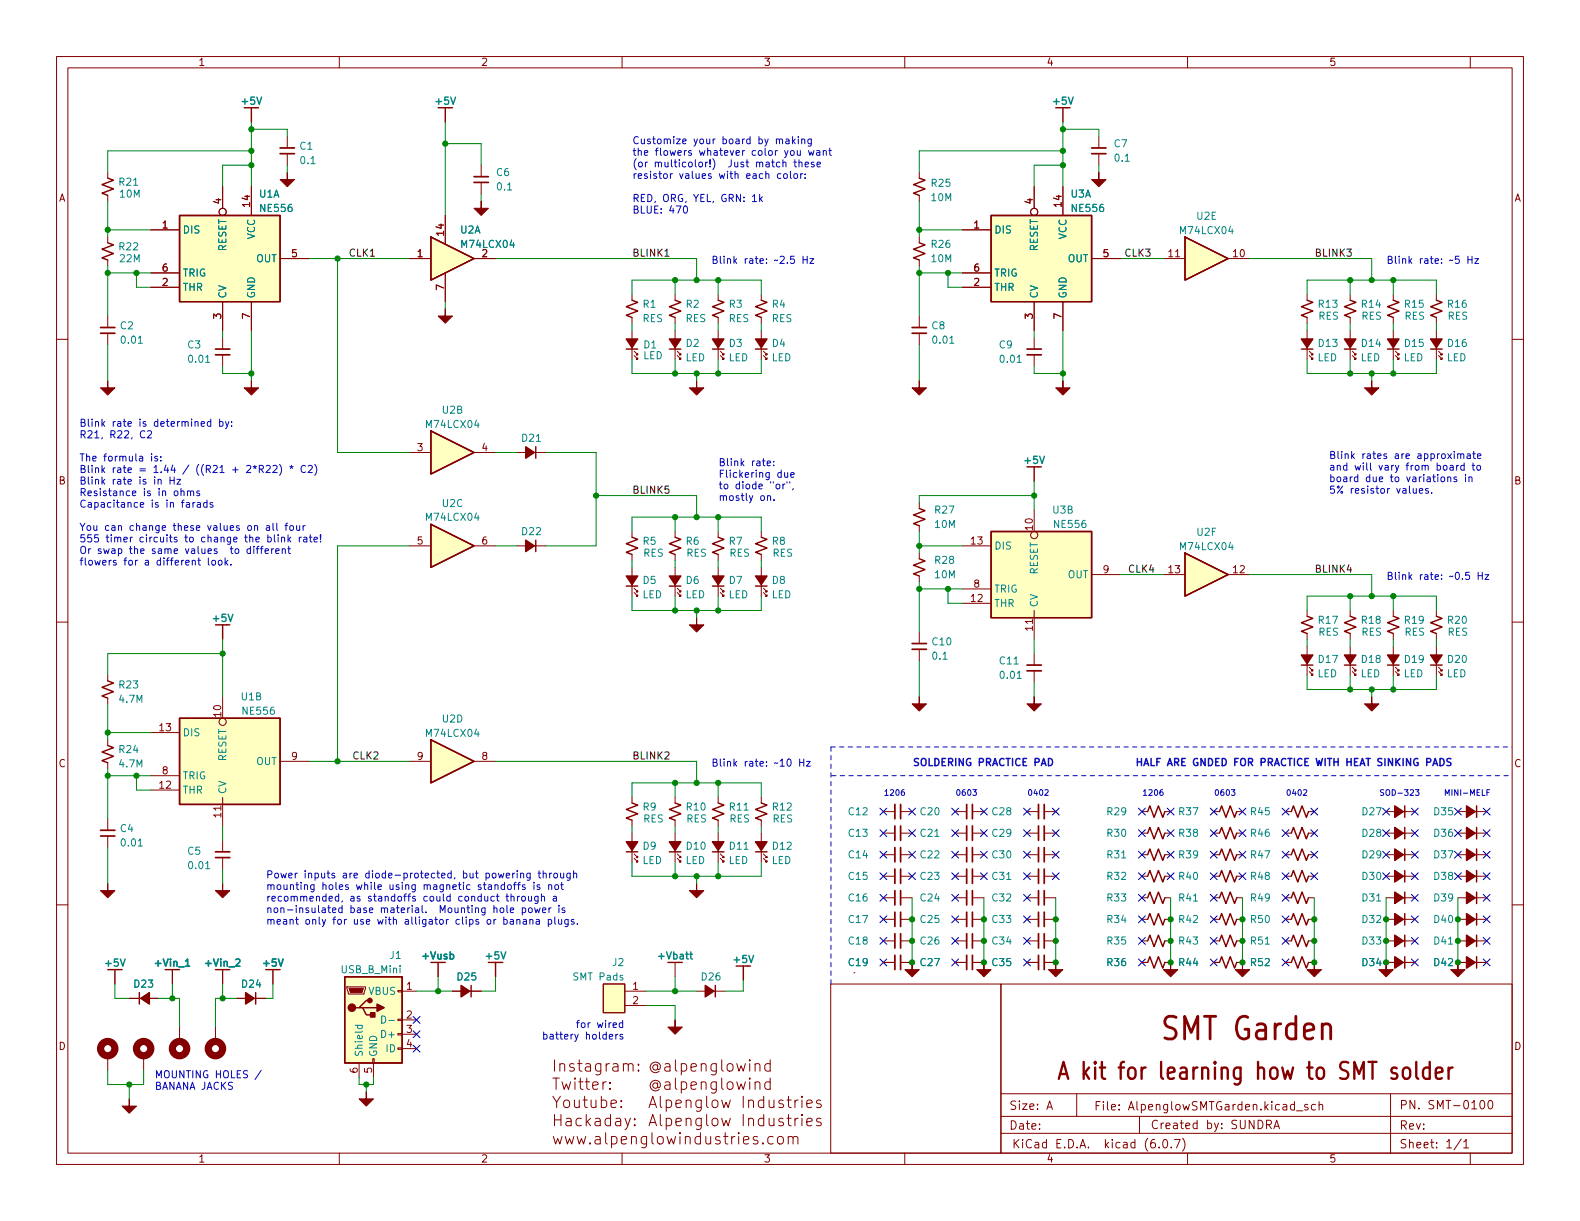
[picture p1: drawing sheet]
<svg xmlns="http://www.w3.org/2000/svg" width="279mm" height="216mm" viewBox="0 0 279 216" stroke-linecap="round" stroke-linejoin="round" font-family="sans-serif">
<defs><g id="words">
<text font-size="5.6" fill="#840000" x="205.7" y="183.9">SMT Garden</text>
<text font-size="4.2" fill="#840000" x="191.8" y="190.9">A kit for learning how to SMT solder</text>
<g font-size="2.1" fill="#840000">
<text x="178.4" y="196.3">Size: A</text>
<text x="193.4" y="196.4">File: AlpenglowSMTGarden.kicad_sch</text>
<text x="247.4" y="196.1">PN. SMT-0100</text>
<text x="178.4" y="199.7">Date:</text>
<text x="178.9" y="203">KiCad E.D.A. kicad (6.0.7)</text>
<text x="203.4" y="199.6">Created by: SUNDRA</text>
<text x="247.4" y="199.7">Rev:</text>
<text x="247.4" y="203">Sheet: 1/1</text>
</g>
<g font-size="1.8" fill="#840000">
<text x="35" y="11.6">1</text>
<text x="85" y="11.6">2</text>
<text x="135" y="11.6">3</text>
<text x="185" y="11.6">4</text>
<text x="235" y="11.6">5</text>
<text x="10.3" y="35.6">A</text>
<text x="267.7" y="35.6">A</text>
<text x="28.7" y="40.4">1</text>
<text x="39.1" y="36.1" transform="rotate(-90 39.1 36.1)">4</text>
<text x="44.2" y="36.5" transform="rotate(-90 44.2 36.5)">14</text>
<text x="78.5" y="41.6" transform="rotate(-90 78.5 41.6)">14</text>
<text x="172.2" y="40.4">1</text>
<text x="182.6" y="36.1" transform="rotate(-90 182.6 36.1)">4</text>
<text x="187.7" y="36.5" transform="rotate(-90 187.7 36.5)">14</text>
<text x="51.6" y="45.5">5</text>
<text x="73.8" y="45.5">1</text>
<text x="85.2" y="45.5">2</text>
<text x="195.1" y="45.5">5</text>
<text x="206.7" y="45.5">11</text>
<text x="218.1" y="45.5">10</text>
<text x="28.7" y="50.5">2</text>
<text x="28.7" y="48">6</text>
<text x="78.5" y="51.3" transform="rotate(-90 78.5 51.3)">7</text>
<text x="172.2" y="50.5">2</text>
<text x="172.2" y="48">6</text>
<text x="39.1" y="56.4" transform="rotate(-90 39.1 56.4)">3</text>
<text x="44.2" y="56.4" transform="rotate(-90 44.2 56.4)">7</text>
<text x="182.6" y="56.4" transform="rotate(-90 182.6 56.4)">3</text>
<text x="187.7" y="56.4" transform="rotate(-90 187.7 56.4)">7</text>
<text x="73.8" y="79.8">3</text>
<text x="85.2" y="79.8">4</text>
<text x="10.3" y="85.7">B</text>
<text x="267.7" y="85.7">B</text>
<text x="182.6" y="93.7" transform="rotate(-90 182.6 93.7)">10</text>
<text x="73.8" y="96.3">5</text>
<text x="85.2" y="96.3">6</text>
<text x="171.7" y="96.3">13</text>
<text x="195.1" y="101.3">9</text>
<text x="206.7" y="101.3">13</text>
<text x="218.1" y="101.3">12</text>
<text x="171.7" y="106.4">12</text>
<text x="172.2" y="103.9">8</text>
<text x="182.6" y="111.5" transform="rotate(-90 182.6 111.5)">11</text>
<text x="28.2" y="129.3">13</text>
<text x="39.1" y="126.7" transform="rotate(-90 39.1 126.7)">10</text>
<text x="10.3" y="135.6">C</text>
<text x="28.7" y="136.9">8</text>
<text x="51.6" y="134.4">9</text>
<text x="73.8" y="134.4">9</text>
<text x="85.2" y="134.4">8</text>
<text x="267.7" y="135.6">C</text>
<text x="28.2" y="139.4">12</text>
<text x="39.1" y="144.5" transform="rotate(-90 39.1 144.5)">11</text>
<text x="71.9" y="175">1</text>
<text x="111.9" y="175">1</text>
<text x="111.9" y="177.5">2</text>
<text x="10.3" y="185.7">D</text>
<text x="71.9" y="180.1">2</text>
<text x="71.9" y="182.6">3</text>
<text x="71.9" y="185.2">4</text>
<text x="267.7" y="185.7">D</text>
<text x="63.2" y="189.7" transform="rotate(-90 63.2 189.7)">6</text>
<text x="65.8" y="189.7" transform="rotate(-90 65.8 189.7)">5</text>
<text x="35" y="205.6">1</text>
<text x="85" y="205.6">2</text>
<text x="135" y="205.6">3</text>
<text x="185" y="205.6">4</text>
<text x="235" y="205.6">5</text>
</g>
<g font-size="1.8" fill="#008484">
<text x="42.9" y="18.5">+5V</text>
<text x="77.1" y="18.5">+5V</text>
<text x="186.4" y="18.5">+5V</text>
<text x="53" y="26.5">C1</text>
<text x="53.2" y="29">0.1</text>
<text x="197" y="26">C7</text>
<text x="197.2" y="28.6">0.1</text>
<text x="21.1" y="32.8">R21</text>
<text x="21.2" y="34.9">10M</text>
<text x="45.8" y="34.9">U1A</text>
<text x="87.8" y="31.1">C6</text>
<text x="88" y="33.7">0.1</text>
<text x="164.8" y="35.6">10M</text>
<text x="164.8" y="33">R25</text>
<text x="189.4" y="34.9">U3A</text>
<text x="32.3" y="41.3">DIS</text>
<text x="46.1" y="37.5">NE556</text>
<text x="81.4" y="41.3">U2A</text>
<text x="175.8" y="41.3">DIS</text>
<text x="189.7" y="37.5">NE556</text>
<text x="208.9" y="41.4">M74LCX04</text>
<text x="211.6" y="38.8">U2E</text>
<text x="21.1" y="44.3">R22</text>
<text x="21.2" y="46.4">22M</text>
<text x="40" y="44.5" transform="rotate(-90 40 44.5)">RESET</text>
<text x="45.1" y="42.3" transform="rotate(-90 45.1 42.3)">VCC</text>
<text x="45.3" y="46.4">OUT</text>
<text x="81.8" y="43.8">M74LCX04</text>
<text x="164.8" y="46.4">10M</text>
<text x="164.8" y="43.8">R26</text>
<text x="183.5" y="44.5" transform="rotate(-90 183.5 44.5)">RESET</text>
<text x="188.6" y="42.3" transform="rotate(-90 188.6 42.3)">VCC</text>
<text x="188.8" y="46.4">OUT</text>
<text x="32.3" y="51.4">THR</text>
<text x="32.3" y="48.9">TRIG</text>
<text x="40" y="52.8" transform="rotate(-90 40 52.8)">CV</text>
<text x="45.1" y="52.8" transform="rotate(-90 45.1 52.8)">GND</text>
<text x="175.8" y="51.4">THR</text>
<text x="175.8" y="48.9">TRIG</text>
<text x="183.5" y="52.8" transform="rotate(-90 183.5 52.8)">CV</text>
<text x="188.6" y="52.8" transform="rotate(-90 188.6 52.8)">GND</text>
<text x="21.3" y="58.2">C2</text>
<text x="113.6" y="56.9">RES</text>
<text x="113.7" y="54.4">R1</text>
<text x="121.2" y="56.9">RES</text>
<text x="121.3" y="54.4">R2</text>
<text x="128.9" y="56.9">RES</text>
<text x="129" y="54.4">R3</text>
<text x="136.5" y="56.9">RES</text>
<text x="136.6" y="54.4">R4</text>
<text x="164.8" y="58.2">C8</text>
<text x="233.1" y="56.5">RES</text>
<text x="233.2" y="54.4">R13</text>
<text x="240.7" y="56.5">RES</text>
<text x="240.8" y="54.4">R14</text>
<text x="248.4" y="56.5">RES</text>
<text x="248.5" y="54.4">R15</text>
<text x="256" y="56.5">RES</text>
<text x="256.1" y="54.4">R16</text>
<text x="21.6" y="60.8">0.01</text>
<text x="33.2" y="61.6">C3</text>
<text x="33.5" y="64.1">0.01</text>
<text x="113.7" y="63.5">LED</text>
<text x="113.9" y="61.6">D1</text>
<text x="121.2" y="63.9">LED</text>
<text x="121.3" y="61.3">D2</text>
<text x="128.8" y="63.9">LED</text>
<text x="129" y="61.3">D3</text>
<text x="136.4" y="63.9">LED</text>
<text x="136.6" y="61.3">D4</text>
<text x="165.1" y="60.8">0.01</text>
<text x="176.7" y="61.6">C9</text>
<text x="177" y="64.1">0.01</text>
<text x="233" y="63.9">LED</text>
<text x="233.2" y="61.3">D13</text>
<text x="240.6" y="63.9">LED</text>
<text x="240.8" y="61.3">D14</text>
<text x="248.2" y="63.9">LED</text>
<text x="248.5" y="61.3">D15</text>
<text x="255.8" y="63.9">LED</text>
<text x="256.1" y="61.3">D16</text>
<text x="75.5" y="75.7">M74LCX04</text>
<text x="78.2" y="73.1">U2B</text>
<text x="92.4" y="78.1">D21</text>
<text x="181.3" y="82">+5V</text>
<text x="78.2" y="89.6">U2C</text>
<text x="75.5" y="92.1">M74LCX04</text>
<text x="92.4" y="94.6">D22</text>
<text x="165.4" y="93.3">10M</text>
<text x="165.4" y="90.8">R27</text>
<text x="186.2" y="90.8">U3B</text>
<text x="186.5" y="93.3">NE556</text>
<text x="211.7" y="94.7">U2F</text>
<text x="113.7" y="96.3">R5</text>
<text x="113.7" y="98.4">RES</text>
<text x="121.3" y="96.3">R6</text>
<text x="121.4" y="98.4">RES</text>
<text x="129" y="96.3">R7</text>
<text x="129" y="98.4">RES</text>
<text x="136.6" y="96.3">R8</text>
<text x="136.6" y="98.4">RES</text>
<text x="165.4" y="99.7">R28</text>
<text x="175.8" y="97.2">DIS</text>
<text x="183.5" y="101.7" transform="rotate(-90 183.5 101.7)">RESET</text>
<text x="208.9" y="97.3">M74LCX04</text>
<text x="113.6" y="105.8">LED</text>
<text x="113.7" y="103.2">D5</text>
<text x="121.2" y="105.8">LED</text>
<text x="121.3" y="103.2">D6</text>
<text x="128.8" y="105.8">LED</text>
<text x="129" y="103.2">D7</text>
<text x="136.4" y="105.8">LED</text>
<text x="136.6" y="103.2">D8</text>
<text x="165.4" y="102.2">10M</text>
<text x="175.8" y="107.3">THR</text>
<text x="175.8" y="104.8">TRIG</text>
<text x="183.5" y="107.4" transform="rotate(-90 183.5 107.4)">CV</text>
<text x="188.8" y="102.2">OUT</text>
<text x="37.8" y="109.9">+5V</text>
<text x="233.1" y="112.4">RES</text>
<text x="233.2" y="110.3">R17</text>
<text x="240.7" y="112.4">RES</text>
<text x="240.8" y="110.3">R18</text>
<text x="248.4" y="112.4">RES</text>
<text x="248.5" y="110.3">R19</text>
<text x="256" y="112.4">RES</text>
<text x="256.1" y="110.3">R20</text>
<text x="164.9" y="114.1">C10</text>
<text x="165" y="116.6">0.1</text>
<text x="176.8" y="117.5">C11</text>
<text x="233" y="119.7">LED</text>
<text x="233.2" y="117.2">D17</text>
<text x="240.6" y="119.7">LED</text>
<text x="240.8" y="117.2">D18</text>
<text x="248.2" y="119.7">LED</text>
<text x="248.5" y="117.2">D19</text>
<text x="255.8" y="119.7">LED</text>
<text x="256.1" y="117.2">D20</text>
<text x="21.1" y="121.7">R23</text>
<text x="21.2" y="124.3">4.7M</text>
<text x="42.7" y="123.8">U1B</text>
<text x="177" y="120">0.01</text>
<text x="32.3" y="130.2">DIS</text>
<text x="43" y="126.4">NE556</text>
<text x="75.5" y="130.3">M74LCX04</text>
<text x="78.2" y="127.7">U2D</text>
<text x="21.1" y="133.2">R24</text>
<text x="21.2" y="135.7">4.7M</text>
<text x="32.3" y="137.8">TRIG</text>
<text x="40" y="134.7" transform="rotate(-90 40 134.7)">RESET</text>
<text x="45.3" y="135.3">OUT</text>
<text x="32.3" y="140.3">THR</text>
<text x="40" y="140.5" transform="rotate(-90 40 140.5)">CV</text>
<text x="113.7" y="143.3">R9</text>
<text x="121.5" y="143.3">R10</text>
<text x="129.1" y="143.3">R11</text>
<text x="136.7" y="143.3">R12</text>
<text x="21.3" y="147.1">C4</text>
<text x="21.6" y="149.7">0.01</text>
<text x="113.7" y="145.4">RES</text>
<text x="121.4" y="145.4">RES</text>
<text x="129" y="145.4">RES</text>
<text x="136.6" y="145.4">RES</text>
<text x="150.1" y="148">C13</text>
<text x="150.1" y="144.1">C12</text>
<text x="162.8" y="144.1">C20</text>
<text x="162.8" y="148">C21</text>
<text x="175.5" y="148">C29</text>
<text x="175.5" y="144.1">C28</text>
<text x="195.8" y="144.1">R29</text>
<text x="195.8" y="148">R30</text>
<text x="208.5" y="144.1">R37</text>
<text x="208.5" y="148">R38</text>
<text x="221.2" y="144.1">R45</text>
<text x="221.2" y="148">R46</text>
<text x="240.9" y="148">D28</text>
<text x="240.9" y="144.1">D27</text>
<text x="253.6" y="144.1">D35</text>
<text x="253.6" y="148">D36</text>
<text x="33.2" y="151.1">C5</text>
<text x="33.5" y="153.7">0.01</text>
<text x="113.6" y="152.8">LED</text>
<text x="113.7" y="150.2">D9</text>
<text x="121.2" y="152.8">LED</text>
<text x="121.5" y="150.2">D10</text>
<text x="128.8" y="152.8">LED</text>
<text x="129.1" y="150.2">D11</text>
<text x="136.4" y="152.8">LED</text>
<text x="136.7" y="150.2">D12</text>
<text x="150.1" y="155.6">C15</text>
<text x="150.1" y="151.8">C14</text>
<text x="162.8" y="155.6">C23</text>
<text x="162.8" y="151.8">C22</text>
<text x="175.5" y="151.8">C30</text>
<text x="175.5" y="155.6">C31</text>
<text x="195.8" y="155.6">R32</text>
<text x="195.8" y="151.8">R31</text>
<text x="208.5" y="155.6">R40</text>
<text x="208.5" y="151.8">R39</text>
<text x="221.2" y="151.8">R47</text>
<text x="221.2" y="155.6">R48</text>
<text x="240.9" y="151.8">D29</text>
<text x="240.9" y="155.6">D30</text>
<text x="253.6" y="151.8">D37</text>
<text x="253.6" y="155.6">D38</text>
<text x="150.1" y="159.4">C16</text>
<text x="162.8" y="159.4">C24</text>
<text x="175.5" y="159.4">C32</text>
<text x="195.8" y="159.4">R33</text>
<text x="208.5" y="159.4">R41</text>
<text x="221.2" y="159.4">R49</text>
<text x="240.9" y="159.4">D31</text>
<text x="253.6" y="159.4">D39</text>
<text x="150.1" y="163.2">C17</text>
<text x="150.1" y="167">C18</text>
<text x="162.8" y="167">C26</text>
<text x="162.8" y="163.2">C25</text>
<text x="175.5" y="163.2">C33</text>
<text x="175.5" y="167">C34</text>
<text x="195.8" y="163.2">R34</text>
<text x="195.8" y="167">R35</text>
<text x="208.5" y="163.2">R42</text>
<text x="208.5" y="167">R43</text>
<text x="221.2" y="167">R51</text>
<text x="221.2" y="163.2">R50</text>
<text x="240.9" y="163.2">D32</text>
<text x="240.9" y="167">D33</text>
<text x="253.6" y="163.2">D40</text>
<text x="253.6" y="167">D41</text>
<text x="18.7" y="170.9">+5V</text>
<text x="27.6" y="170.9">+Vin_1</text>
<text x="36.5" y="170.9">+Vin_2</text>
<text x="46.7" y="170.9">+5V</text>
<text x="60.4" y="172.1">USB_B_Mini</text>
<text x="69" y="169.5">J1</text>
<text x="74.8" y="169.6">+Vusb</text>
<text x="80.9" y="173.4">D25</text>
<text x="86" y="169.6">+5V</text>
<text x="101.6" y="173.4">SMT Pads</text>
<text x="108.3" y="170.8">J2</text>
<text x="116.7" y="169.6">+Vbatt</text>
<text x="124.1" y="173.4">D26</text>
<text x="129.8" y="170.3">+5V</text>
<text x="150.1" y="170.8">C19</text>
<text x="162.8" y="170.8">C27</text>
<text x="175.5" y="170.8">C35</text>
<text x="195.8" y="170.8">R36</text>
<text x="208.5" y="170.8">R44</text>
<text x="221.2" y="170.8">R52</text>
<text x="240.9" y="170.8">D34</text>
<text x="253.6" y="170.8">D42</text>
<text x="23.8" y="174.6">D23</text>
<text x="42.8" y="174.6">D24</text>
<text x="65.2" y="175.9">VBUS</text>
<text x="67.8" y="183.5">D+</text>
<text x="64.1" y="186.9" transform="rotate(-90 64.1 186.9)">Shield</text>
<text x="66.7" y="186.9" transform="rotate(-90 66.7 186.9)">GND</text>
<text x="68.3" y="186.1">ID</text>
</g>
<g font-size="1.8" fill="#0000c2">
<text x="111.8" y="25.5">Customize your board by making</text>
<text x="111.8" y="27.5">the flowers whatever color you want</text>
<text x="111.8" y="29.6">(or multicolor!) Just match these</text>
<text x="111.8" y="31.6">resistor values with each color:</text>
<text x="111.8" y="35.7">RED, ORG, YEL, GRN: 1k</text>
<text x="111.8" y="37.8">BLUE: 470</text>
<text x="125.7" y="46.6">Blink rate: ~2.5 Hz</text>
<text x="245.1" y="46.6">Blink rate: ~5 Hz</text>
<text x="14" y="75.4">Blink rate is determined by:</text>
<text x="14" y="77.5">R21, R22, C2</text>
<text x="14" y="81.6">The formula is:</text>
<text x="14" y="83.6">Blink rate = 1.44 / ((R21 + 2*R22) * C2)</text>
<text x="127" y="82.4">Blink rate:</text>
<text x="234.9" y="81.1">Blink rates are approximate</text>
<text x="234.9" y="83.2">and will vary from board to</text>
<text x="14" y="85.7">Blink rate is in Hz</text>
<text x="14" y="87.7">Resistance is in ohms</text>
<text x="14" y="89.8">Capacitance is in farads</text>
<text x="127" y="84.5">Flickering due</text>
<text x="127" y="86.5">to diode &quot;or&quot;,</text>
<text x="127" y="88.6">mostly on.</text>
<text x="234.9" y="85.2">board due to variations in</text>
<text x="234.9" y="87.3">5% resistor values.</text>
<text x="14" y="93.8">You can change these values on all four</text>
<text x="14" y="95.9">555 timer circuits to change the blink rate!</text>
<text x="14" y="97.9">Or swap the same values to different</text>
<text x="14" y="100">flowers for a different look.</text>
<text x="245.1" y="102.5">Blink rate: ~0.5 Hz</text>
<text x="125.7" y="135.5">Blink rate: ~10 Hz</text>
<text x="161.3" y="135.4">SOLDERING PRACTICE PAD</text>
<text x="200.7" y="135.4">HALF ARE GNDED FOR PRACTICE WITH HEAT SINKING PADS</text>
<text x="47" y="155.3">Power inputs are diode-protected, but powering through</text>
<text x="47" y="157.3">mounting holes while using magnetic standoffs is not</text>
<text x="47" y="159.4">recommended, as standoffs could conduct through a</text>
<text x="47" y="161.4">non-insulated base material. Mounting hole power is</text>
<text x="47" y="163.5">meant only for use with alligator clips or banana plugs.</text>
<text x="97.7" y="183.8">battery holders</text>
<text x="103" y="181.8">for wired</text>
<text x="27.3" y="190.6">MOUNTING HOLES /</text>
<text x="27.3" y="192.7">BANANA JACKS</text>
</g>
<g font-size="1.8">
<text x="61.6" y="45.4">CLK1</text>
<text x="111.8" y="45.4">BLINK1</text>
<text x="198.8" y="45.4">CLK3</text>
<text x="232.4" y="45.4">BLINK3</text>
<text x="111.8" y="87.3">BLINK5</text>
<text x="199.4" y="101.3">CLK4</text>
<text x="232.4" y="101.3">BLINK4</text>
<text x="62.2" y="134.3">CLK2</text>
<text x="111.8" y="134.3">BLINK2</text>
</g>
<g font-size="1.4" fill="#0000c2">
<text x="156.2" y="140.7">1206</text>
<text x="168.9" y="140.7">0603</text>
<text x="181.6" y="140.7">0402</text>
<text x="201.9" y="140.7">1206</text>
<text x="214.6" y="140.7">0603</text>
<text x="227.3" y="140.7">0402</text>
<text x="243.8" y="140.7">SOD-323</text>
<text x="255.3" y="140.7">MINI-MELF</text>
</g>
</g></defs>
<g fill="none" stroke="#840000" stroke-width=".18">
<path d="M10 10h259.4v195.9h-259.4zM12 12h255.4v191.9h-255.4zM60 10v2M110 10v2M160 10v2M210 10v2M260 10v2M19 30.5v1M19 34.5v1.1M39.4 33v3.8M44.4 33v5.1M50.8 24.1v2.1"/>
<path d="M50.8 27.2v2M78.7 38.1v5.1M85.1 29.2v2M85.1 32.3v2M162.6 30.5v1M162.6 34.5v1.1M182.9 33v3.8M188 33v5.1M194.3 24.1v2.1M194.3 27.2v2M10 60h2M19 41.9v1"/>
<path d="M19 46v1M19 55.9v2M19 58.9v2.1M26.7 40.6h5M26.7 50.8h5M26.7 48.3h5M39.4 53.3v5.1M39.4 59.7v2M44.4 53.3v5.1M49.5 45.7h5.1M72.4 45.7h3.8M78.7 48.3v5"/>
<path d="M83.8 45.7h3.8M111.8 52.1v1M111.8 56.1v1.1M111.8 58.4v5.1M119.4 52.1v1M119.4 56.1v1.1M119.4 58.4v5.1M127 52.1v1M127 56.1v1.1M127 58.4v5.1M134.6 52.1v1M134.6 56.1v1.1"/>
<path d="M134.6 58.4v5.1M162.6 41.9v1M162.6 46v1M162.6 55.9v2M162.6 58.9v2.1M170.2 40.6h5.1M170.2 50.8h5.1M170.2 48.3h5.1M182.9 53.3v5.1M182.9 59.7v2M188 53.3v5.1M193 45.7h5.1"/>
<path d="M205.7 45.7h3.8M217.2 45.7h3.8M231.1 52.1v1M231.1 56.1v1.1M231.1 58.4v5.1M238.8 52.1v1M238.8 56.1v1.1M238.8 58.4v5.1M246.4 52.1v1M246.4 56.1v1.1M246.4 58.4v5.1M254 52.1v1"/>
<path d="M254 56.1v1.1M254 58.4v5.1M267.4 60h2M39.4 62.7v2.1M112.1 62.9l.7 .6h-.3h.3v-.3M112.1 62.1l.7 .6h-.3h.3v-.2M119.8 62.9l.6 .6h-.3h.3v-.3M119.8 62.1l.6 .6h-.3h.3v-.2M127.4 62.9l.6 .6h-.2h.2v-.3M127.4 62.1l.6 .6h-.2h.2v-.2M135 62.9l.6 .6h-.2h.2v-.3M135 62.1l.6 .6h-.2h.2v-.2"/>
<path d="M182.9 62.7v2.1M231.5 62.9l.7 .6h-.3h.3v-.3M231.5 62.1l.7 .6h-.3h.3v-.2M239.1 62.9l.7 .6h-.3h.3v-.3M239.1 62.1l.7 .6h-.3h.3v-.2M246.8 62.9l.6 .6h-.3h.3v-.3M246.8 62.1l.6 .6h-.3h.3v-.2M254.4 62.9l.6 .6h-.2h.2v-.3M254.4 62.1l.6 .6h-.2h.2v-.2M72.4 96.5h3.8M72.4 80h3.8M83.8 96.5h3.8"/>
<path d="M83.8 80h3.8M91.4 96.5h5.1M91.4 80h5.1M111.8 94v1M111.8 98v1.1M119.4 94v1M119.4 98v1.1M127 94v1M127 98v1.1M134.6 94v1M134.6 98v1.1M162.6 88.9v1"/>
<path d="M162.6 93v1M162.6 97.8v1M170.2 96.5h5.1M182.9 90.2v3.8M10 110h2M19 119.4v1M111.8 100.3v5.1M112.1 104.8l.7 .6h-.3h.3v-.2M112.1 104l.7 .6h-.3h.3v-.2M119.4 100.3v5.1M119.8 104.8l.6 .6h-.3h.3v-.2M119.8 104l.6 .6h-.3h.3v-.2"/>
<path d="M127 100.3v5.1M127.4 104.8l.6 .6h-.2h.2v-.2M127.4 104l.6 .6h-.2h.2v-.2M134.6 100.3v5.1M135 104.8l.6 .6h-.2h.2v-.2M135 104l.6 .6h-.2h.2v-.2M162.6 101.9v1M162.6 111.8v2M162.6 114.8v2M170.2 106.7h5.1M170.2 104.1h5.1M182.9 108v5"/>
<path d="M182.9 115.6v2M182.9 118.6v2.1M193 101.6h5.1M205.7 101.6h3.8M217.2 101.6h3.8M231.1 108v1M231.1 112v1M231.1 114.3v5.1M231.5 118.7l.7 .7h-.3h.3v-.3M231.5 118l.7 .6h-.3h.3v-.2M238.8 108v1M238.8 112v1"/>
<path d="M238.8 114.3v5.1M239.1 118.7l.7 .7h-.3h.3v-.3M239.1 118l.7 .6h-.3h.3v-.2M246.4 108v1M246.4 112v1M246.4 114.3v5.1M246.8 118.7l.6 .7h-.3h.3v-.3M246.8 118l.6 .6h-.3h.3v-.2M254 108v1M254 112v1M254 114.3v5.1M254.4 118.7l.6 .7h-.2h.2v-.3"/>
<path d="M254.4 118l.6 .6h-.2h.2v-.2M267.4 110h2M19 123.4v1.1M19 130.8v1M19 134.9v1M26.7 139.7h5M26.7 129.5h5M26.7 137.2h5M39.4 123.2v3.8M49.5 134.6h5.1M72.4 134.6h3.8M83.8 134.6h3.8"/>
<path d="M10 160h2M19 144.8v2M19 147.8v2.1M39.4 141v5.1M39.4 148.6v2M39.4 151.6v2.1M111.8 141v1M111.8 145v1.1M111.8 147.3v5.1M112.1 151.8l.7 .6h-.3h.3v-.3M112.1 151l.7 .6h-.3h.3v-.2M119.4 141v1"/>
<path d="M119.4 145v1.1M119.4 147.3v5.1M119.8 151.8l.6 .6h-.3h.3v-.3M119.8 151l.6 .6h-.3h.3v-.2M127 141v1M127 145v1.1M127 147.3v5.1M127.4 151.8l.6 .6h-.2h.2v-.3M127.4 151l.6 .6h-.2h.2v-.2M134.6 141v1M134.6 145v1.1M134.6 147.3v5.1"/>
<path d="M135 151.8l.6 .6h-.2h.2v-.3M135 151l.6 .6h-.2h.2v-.2M156.2 143.5h2M156.2 154.9h2M156.2 158.8h2M156.2 151.1h2M156.2 147.3h2M159.3 143.5h2M159.3 154.9h2M159.3 158.8h2M159.3 151.1h2M159.3 147.3h2"/>
<path d="M168.9 143.5h2M168.9 154.9h2M168.9 158.8h2M168.9 151.1h2M168.9 147.3h2M172 143.5h2M172 154.9h2M172 158.8h2M172 151.1h2M172 147.3h2M181.6 143.5h2M181.6 154.9h2"/>
<path d="M181.6 158.8h2M181.6 151.1h2M181.6 147.3h2M184.7 143.5h2M184.7 154.9h2M184.7 158.8h2M184.7 151.1h2M184.7 147.3h2M201.9 143.5h1M201.9 154.9h1M201.9 158.8h1M201.9 151.1h1"/>
<path d="M201.9 147.3h1M206 143.5h1M206 154.9h1M206 158.8h1M206 151.1h1M206 147.3h1M214.6 143.5h1M214.6 154.9h1M214.6 158.8h1M214.6 151.1h1M214.6 147.3h1M218.7 143.5h1"/>
<path d="M218.7 154.9h1M218.7 158.8h1M218.7 151.1h1M218.7 147.3h1M227.3 143.5h1M227.3 154.9h1M227.3 158.8h1M227.3 151.1h1M227.3 147.3h1M231.4 143.5h1M231.4 154.9h1M231.4 158.8h1"/>
<path d="M231.4 151.1h1M231.4 147.3h1M245.1 143.5h5.1M245.1 154.9h5.1M245.1 158.8h5.1M245.1 151.1h5.1M245.1 147.3h5.1M257.8 143.5h5.1M257.8 154.9h5.1M257.8 158.8h5.1M257.8 151.1h5.1M257.8 147.3h5.1"/>
<path d="M267.4 160h2M22.9 176.5h5M30.5 171.5v2.5M39.4 171.5v2.5M41.9 176.5h5.1M61.3 174.5h3.3v.3l-.2 1h-2.8zM70.4 175.1h.7v.3h-.7zM71.1 175.3h2.6M77.5 170.2v2.5M80 175.3h5.1M106.7 174h3.8v5.1h-3.8zM110.5 175.3h3.8"/>
<path d="M110.5 177.8h3.8M119.4 170.2v2.5M123.2 175.3h5.1M146.9 174h30.1v29.9h-30.1zM151 172h.1M156.2 162.6h2M156.2 166.4h2M156.2 170.2h2M159.3 162.6h2M159.3 166.4h2M159.3 170.2h2M168.9 162.6h2"/>
<path d="M168.9 166.4h2M168.9 170.2h2M172 162.6h2M172 166.4h2M172 170.2h2M177 174h90.4v29.9h-90.4zM181.6 162.6h2M181.6 166.4h2M181.6 170.2h2M184.7 162.6h2M184.7 166.4h2M184.7 170.2h2"/>
<path d="M201.9 162.6h1M201.9 166.4h1M201.9 170.2h1M206 162.6h1M206 166.4h1M206 170.2h1M214.6 162.6h1M214.6 166.4h1M214.6 170.2h1M218.7 162.6h1M218.7 166.4h1M218.7 170.2h1"/>
<path d="M227.3 162.6h1M227.3 166.4h1M227.3 170.2h1M231.4 162.6h1M231.4 166.4h1M231.4 170.2h1M245.1 162.6h5.1M245.1 166.4h5.1M245.1 170.2h5.1M257.8 162.6h5.1M257.8 166.4h5.1M257.8 170.2h5.1"/>
<path d="M19 186.7v2.5M25.4 186.7v2.5M31.7 181.6v2.6M38.1 181.6v2.6M63.5 188v2.5M65.9 187.2h.3v.8h-.3zM66 188v2.5M70.4 185.3h.7v.2h-.7zM70.4 182.8h.7v.2h-.7zM70.4 180.2h.7v.3h-.7zM71.1 180.3h2.6M71.1 182.9h2.6"/>
<path d="M71.1 185.4h2.6M97.8 193.8l.6 1.1 .7-1.1M97.8 190.6h1.1M98.1 187.4v2M98.1 197.1v2M98.1 198h1.1M98.3 190.6v2M98.4 194.9v.9M99 188.3a.5 .5 0 0 1 .9 .1v1M99 188.1v1.3M99.2 197.1v2M99.4 191.3l.4 1.3 .3-.9 .4 .9 .4-1.3"/>
<path d="M99.9 194.6a.54 .54 0 0 1 .8 .3v.6a.54 .54 0 0 1-.5 .4 .54 .54 0 0 1-.5-.4v-.6zM100.1 197.8l.2-.1 .6 .1 .1 1.3M101 198.2l-.7 .1a.39 .39 0 0 0-.3 .4 .39 .39 0 0 0 .3 .4l.7-.1M101.5 188.2l-.5-.1-.3 .3 .1 .2 .7 .2 .1 .2-.1 .3-.2 .1-.6-.1M101.6 194.5l.1 1.2a.54 .54 0 0 0 .7 0M101.7 190.6l-.1 .1 .1 .1 .1-.1-.1-.1v.2M101.7 191.3v1.3M102.1 188.1h.8M102.3 191.3h.8M102.4 187.4v1.7l.1 .2 .4 .1M102.4 194.5v1.3M102.6 190.6v1.7l.1 .2 .4 .1"/>
<path d="M102.8 197.8l-.6-.1-.3 .4v.6l.2 .3 .1 .1 .6-.1M103.1 194.5h.8M103.4 193.8v1.8l.1 .1 .4 .1M103.5 191.3h.7M103.6 188.2l.2-.1 .5 .1 .1 1.2M103.7 197.1v2M103.8 190.6v1.7l.1 .2 .3 .1M103.9 198.3l.5 .8M104.4 188.5l-.6 .1a.39 .39 0 0 0-.3 .4 .39 .39 0 0 0 .3 .4l.6-.1M104.4 197.7l-.7 .8M104.5 194.5l.1 1.2a.54 .54 0 0 0 .8 0M104.8 192l1-.2-.1-.4-.6-.1-.3 .3 .1 .9 .2 .1 .6-.1"/>
<path d="M105.3 197.8l.2-.1 .6 .1v1.3M105.4 194.5v1.3M106.1 198.2l-.6 .1a.39 .39 0 0 0-.3 .4 .39 .39 0 0 0 .3 .4l.6-.1M106.2 188.1v1.6a.54 .54 0 0 1-.8 .3M106.2 188.2l-.5-.1-.4 .4v.5l.2 .3 .2 .1 .5-.1M106.3 194.6l.6-.1 .4 .4v.6l-.2 .2-.2 .1-.6-.1M106.3 193.8v2M106.6 191.3v1.3M107.2 191.3a.51 .51 0 0 0-.6 .4M107.2 188.1v1.3M107.8 188.1a.51 .51 0 0 0-.6 .4M107.9 192.4l.1 .1-.1 .1-.1-.1 .1-.1v.2"/>
<path d="M107.9 191.4l.1 .1-.1 .1-.1-.1 .1-.1v.2M108 197.8l-.6-.1-.4 .4v.6l.2 .3 .2 .1 .6-.1M108 197.1v2M108.1 195.2l.9-.2-.1-.4-.6-.1-.2 .3v.9l.2 .1 .6-.1M108.4 188.2l.2-.1 .6 .1 .1 1.2M108.9 197.8l.2-.1 .6 .1 .1 1.3M109.3 188.5l-.7 .1a.39 .39 0 0 0-.3 .4 .39 .39 0 0 0 .3 .4l.7-.1M109.8 198.2l-.7 .1a.39 .39 0 0 0-.3 .4 .39 .39 0 0 0 .3 .4l.7-.1M109.9 195.7h.1l-.1 .1-.1-.1h.1v.1M109.9 194.6l.1 .1-.1 .1-.1-.1 .1-.1v.2M110.2 188.3a.5 .5 0 0 1 .9 .1v1M110.2 188.1v1.3"/>
<path d="M110.5 197.7l.5 1.4M111.1 188.4l.3-.3 .5 .1 .1 1.2M111.5 197.7l-.7 1.8-.3 .2M112.2 198.9l.1 .1-.1 .1-.1-.1 .1-.1v.2M112.2 197.8l.1 .1-.1 .1-.1-.1 .1-.1v.2M112.9 189.2l.1 .1-.1 .1-.1-.1 .1-.1v.2M112.9 188.2l.1 .1-.1 .1-.1-.1 .1-.1v.2M114.8 195.8l.6-2 .7 2M114.8 199.1l.6-2 .7 2M115 195.3h.9M115 198.5h.9M116.3 188.5a.48 .48 0 0 0-.7-.1 .48 .48 0 0 0 0 .7 .48 .48 0 0 0 .7-.1"/>
<path d="M116.3 188.3v.7l.1 .1 .3-.1a.9 .9 0 0 0-.9-1.2 .9 .9 0 0 0-.7 1.3 .94 .94 0 0 0 1.5 .3M116.3 191.7a.48 .48 0 0 0-.7-.1 .48 .48 0 0 0 0 .7 .48 .48 0 0 0 .7-.1M116.3 191.5v.7l.1 .1 .3-.1a.9 .9 0 0 0-.9-1.2 .9 .9 0 0 0-.7 1.3 .94 .94 0 0 0 1.5 .3M116.8 193.8v1.8l.3 .2M116.8 197.1v1.7l.3 .3M117.6 188.2l.2-.1 .6 .1 .1 1.2M117.6 191.4l.2-.1 .6 .1 .1 1.2M117.8 194.6l.6-.1 .4 .4v.6l-.2 .2-.2 .1-.6-.1M117.8 197.8l.6-.1 .4 .4v.6l-.2 .3-.2 .1-.6-.1M117.8 194.5v2M117.8 197.7v2M118.5 188.5l-.7 .1a.39 .39 0 0 0-.3 .4 .39 .39 0 0 0 .3 .4l.7-.1"/>
<path d="M118.5 191.8l-.7 .1a.39 .39 0 0 0-.3 .3 .39 .39 0 0 0 .3 .4l.7-.1M119.4 187.4v1.7l.3 .3M119.4 190.6v1.7l.3 .3M119.5 195.2l1-.2-.1-.4-.6-.1-.3 .3 .1 .9 .2 .1 .6-.1M119.5 198.4l1-.2-.1-.4-.6-.1-.3 .3 .1 1 .2 .1 .6-.1M120.5 188.2l.6-.1 .3 .4v.5l-.2 .3-.1 .1-.6-.1M120.5 191.4l.6-.1 .3 .4v.5l-.2 .3-.1 .1-.6-.1M120.5 188.1v2M120.5 191.3v2M121.3 194.7a.5 .5 0 0 1 .9 .1v1M121.3 197.9a.5 .5 0 0 1 .9 .1v1.1M121.3 194.5v1.3"/>
<path d="M121.3 197.7v1.4M122.2 188.7l.9-.2v-.3l-.6-.1-.3 .3 .1 .9 .2 .1 .6-.1M122.2 192l.9-.2v-.4l-.6-.1-.3 .3 .1 .9 .2 .1 .6-.1M124 188.3a.5 .5 0 0 1 .9 .1v1M124 191.5a.5 .5 0 0 1 .9 .1v1M124 194.5v1.6a.54 .54 0 0 1-.9 .3M124 194.6l-.6-.1-.3 .4v.6l.1 .2 .2 .1 .6-.1M124 197.7v1.7a.54 .54 0 0 1-.9 .2M124 197.8l-.6-.1-.3 .4v.6l.1 .3 .2 .1 .6-.1M124 188.1v1.3M124 191.3v1.3M125 193.8v1.8l.2 .2"/>
<path d="M125 197.1v1.7l.2 .3M126 194.7a.54 .54 0 0 1 .5-.2 .54 .54 0 0 1 .5 .4v.6a.54 .54 0 0 1-.6 .4 .54 .54 0 0 1-.5-.4zM126 197.9a.54 .54 0 0 1 .5-.2 .54 .54 0 0 1 .5 .4v.6a.54 .54 0 0 1-.6 .4 .54 .54 0 0 1-.5-.4zM126.7 188.1v1.6a.54 .54 0 0 1-.9 .3M126.7 188.2l-.6-.1-.4 .4v.5l.2 .3 .2 .1 .6-.1M126.7 191.3v1.6a.54 .54 0 0 1-.9 .3M126.7 191.4l-.6-.1-.4 .4v.5l.2 .3 .2 .1 .6-.1M127.6 187.4v1.7l.3 .3M127.6 190.6v1.7l.3 .3M127.6 194.5l.4 1.3 .4-.9 .4 .9 .3-1.3M127.6 197.7l.4 1.4 .4-1 .4 1 .3-1.4M128.8 188.2a.54 .54 0 0 1 .8 .3v.5a.54 .54 0 0 1-.5 .4 .54 .54 0 0 1-.5-.4v-.5z"/>
<path d="M128.8 191.4a.54 .54 0 0 1 .8 .3v.5a.54 .54 0 0 1-.5 .4 .54 .54 0 0 1-.5-.4v-.5zM130.3 188.1l.4 1.3 .4-.9 .3 .9 .4-1.3M130.3 191.3l.4 1.3 .4-.9 .3 .9 .4-1.3M131.4 193.8v2M131.4 197.1v2M132.4 194.7a.5 .5 0 0 1 .8 .1v1M132.4 197.9a.5 .5 0 0 1 .8 .1v1.1M132.4 194.5v1.3M132.4 197.7v1.4M132.6 187.4l-.1 .1 .1 .1 .1-.1-.1-.1v.2M132.6 190.6l-.1 .1 .1 .1 .1-.1-.1-.1v.2M132.6 188.1v1.3"/>
<path d="M132.6 191.3v1.3M133.5 188.3a.5 .5 0 0 1 .9 .1v1M133.5 191.5a.5 .5 0 0 1 .9 .1v1M133.5 188.1v1.3M133.5 191.3v1.3M135.1 194.6l-.6-.1-.4 .4v.6l.2 .2 .2 .1 .6-.1M135.1 197.8l-.6-.1-.4 .4v.6l.2 .3 .2 .1 .6-.1M135.1 193.8v2M135.1 197.1v2M136 194.5l.1 1.2a.54 .54 0 0 0 .8 0M136 197.7l.1 1.3a.54 .54 0 0 0 .8-.1M136.2 188.2l-.6-.1-.4 .4v.5l.2 .3 .2 .1 .6-.1"/>
<path d="M136.2 191.4l-.6-.1-.4 .4v.5l.2 .3 .2 .1 .6-.1M136.2 187.4v2M136.2 190.6v2M136.9 194.5v1.3M136.9 197.7v1.4M138.5 194.6l-.5-.1-.3 .3 .1 .3 .7 .2 .1 .2-.1 .2-.2 .1-.6-.1M138.5 197.8l-.5-.1-.3 .3 .1 .3 .7 .2 .1 .2-.1 .3-.2 .1-.6-.1M139.1 194.5h.8M139.1 197.7h.8M139.4 193.8v1.8l.1 .1 .4 .1M139.4 197.1v1.7l.1 .2 .4 .1M140.6 194.5v1.3"/>
<path d="M140.6 197.7v1.4M141.1 194.5a.51 .51 0 0 0-.5 .4M141.1 197.7a.51 .51 0 0 0-.5 .4M141.8 193.8l-.1 .1 .1 .1 .1-.1-.1-.1v.2M141.8 197.1l-.1 .1 .1 .1 .1-.1-.1-.1v.2M141.8 194.5v1.3M141.8 197.7v1.4M142.7 195.2l.9-.2-.1-.4-.5-.1-.3 .3 .1 .9 .2 .1 .5-.1M142.7 198.4l.9-.2-.1-.4-.5-.1-.3 .3 .1 1 .2 .1 .5-.1M145.1 194.6l-.4-.1-.3 .3 .1 .3 .6 .2 .1 .2-.1 .2-.1 .1-.6-.1M145.1 197.8l-.4-.1-.3 .3 .1 .3 .6 .2 .1 .2-.1 .3-.1 .1-.6-.1M177 197.4h90.4"/>
<path d="M177 193.4h90.4M185.1 196.2l.5-1.5 .5 1.5M185.3 195.8h.7M190.4 193.4v4M201.5 197.4v3M224 198.9l.7-.1 .1-.2v-.4l-.3-.1h-.5v1.5M224.3 198.9l.5 .7M225.3 199.6l.5-1.5 .5 1.5M225.4 199.1h.7M229.3 196.4h1.1M231.3 195.4l-.4-.1-.2 .2 .1 .2 .5 .2v.3h-.6M232.6 195.4l-.4-.1-.3 .3v.4l.1 .2h.6"/>
<path d="M233.3 195.4l.2-.1 .3 .1 .1 .9M233.3 194.8v1.5M245.9 193.4v10.5M261.9 194.6h.1a.81 .81 0 0 1 .6 .6 .81 .81 0 0 1-.3 .8l-.1 .1a.82 .82 0 0 1-.6-.6 .82 .82 0 0 1 .3-.9zM263.3 194.6h.2a.8 .8 0 0 1 .5 .7 .8 .8 0 0 1-.5 .8 1 1 0 0 1-.2-1.5zM60 203.9v2M97.9 201l.3 1.3 .4-1 .4 1 .4-1.3M100 201l.3 1.3 .4-1 .4 1 .4-1.3M102.1 201l.3 1.3 .4-1 .4 1 .4-1.3M104.3 202.1l.1 .1-.1 .1-.1-.1 .1-.1v.2M105.3 201h.2h.6v1.3M106.1 201.4l-.6 .1a.39 .39 0 0 0-.3 .4 .39 .39 0 0 0 .3 .4l.6-.1"/>
<path d="M107.1 200.3v1.7l.3 .3M108.1 201h.6l.4 .3v.6l-.2 .3-.2 .1-.6-.1M108.1 201v2M109.9 201.6l.9-.2-.1-.4h-.6l-.2 .2 .1 1 .1 .1 .6-.1M110 203.9v2M111.7 201.1a.5 .5 0 0 1 .8 .1v1.1M111.7 201v1.3M114.3 201v1.6a.54 .54 0 0 1-.8 .3M114.3 201h-.5l-.4 .3v.6l.2 .3 .2 .1 .5-.1M115.3 200.3v1.7l.3 .3M116.4 201a.54 .54 0 0 1 .9 .3v.6a.54 .54 0 0 1-.5 .4 .54 .54 0 0 1-.6-.4v-.6zM118 201l.3 1.3 .4-1 .4 1 .4-1.3"/>
<path d="M120.2 200.3l-.1 .1 .1 .1 .1-.1-.1-.1v.2M120.2 201v1.3M121.2 201.1a.5 .5 0 0 1 .9 .1v1.1M121.2 201v1.3M123.9 201h-.6l-.4 .3v.6l.2 .3 .2 .1 .6-.1M123.9 200.3v2M124.8 201l.1 1.2a.54 .54 0 0 0 .8-.1M125.7 201v1.3M127.3 201h-.5l-.3 .2 .1 .3 .7 .2 .1 .2-.1 .3-.2 .1-.6-.1M128 201h.7M128.2 200.3v1.7l.1 .2 .4 .1M129.4 201v1.3"/>
<path d="M130 201a.51 .51 0 0 0-.6 .3M130.6 200.3l-.1 .1 .1 .1 .1-.1-.1-.1v.2M130.6 201v1.3M131.5 201.6l.9-.2-.1-.4h-.5l-.3 .2 .1 1 .2 .1 .5-.1M134 201h-.5l-.3 .2 .1 .3 .7 .2 .1 .2-.1 .3-.2 .1-.6-.1M134.9 202.1l.1 .1-.1 .1-.1-.1 .1-.1v.2M136.7 201h-.6l-.3 .3v.6l.2 .3 .1 .1 .6-.1M137.7 201a.54 .54 0 0 1 .8 .3v.6a.54 .54 0 0 1-.5 .4 .54 .54 0 0 1-.5-.4v-.6zM139.4 201.1a.5 .5 0 0 1 .8 .1v1.1M139.4 201v1.3M140.2 201.2l.3-.2h.5l.1 1.3M159 204h.1"/>
<path d="M160 203.9v2M177 200.4h90.4M205 202.8v.2M205.8 201.5h.2a.81 .81 0 0 1 .6 .6 .81 .81 0 0 1-.3 .8l-.2 .1a.81 .81 0 0 1-.6-.6 .81 .81 0 0 1 .3-.9zM207.1 202.8v.2M207.7 201.5h1l-.7 1.5M209.1 201.3a1.72 1.72 0 0 1 0 2.3M210 203.9v2M258.4 201.4l-1.3 1.9M258.8 201.9l.5-.4v1.5M258.8 203h.9M260 203.9v2"/>
<circle cx="39.4" cy="37.5" r=".63"/>
<circle cx="182.9" cy="37.5" r=".63"/>
<circle cx="182.9" cy="94.6" r=".63"/>
<circle cx="39.4" cy="127.6" r=".63"/>
</g>
<path d="M233.8 181.4a.88 .88 0 0 1 1.3-.2l.2 .4v2.1" fill="none" stroke="#840000" stroke-width=".5"/>
<path d="M187.2 190.8l.9-3 .8 3M187.5 189.9h1.2M248.3 188.9a.64 .64 0 0 1 .7-.1 .64 .64 0 0 1 .4 .5v.9a.66 .66 0 0 1-.7 .6 .66 .66 0 0 1-.6-.6v-.9zM250.4 187.8v2.5l.2 .3 .2 .2M252.8 188.9l-.2-.1h-.5l-.3 .3-.2 .2v.9l.3 .4 .2 .2h.5l.2-.2M252.8 187.8v3M253.9 189.8l1.2-.3-.1-.6-.3-.1h-.4l-.3 .1-.1 .3v1.1l.1 .3 .3 .2h.4l.3-.2M256.2 188.8v2M256.9 188.8a.66 .66 0 0 0-.7 .5" fill="none" stroke="#840000" stroke-width=".42"/>
<g fill="none" stroke="#840000" stroke-width=".3">
<path d="M49.5 27.2h2.6M49.5 26.2h2.6M83.8 32.3h2.6M83.8 31.2h2.6M193 27.2h2.6M193 26.2h2.6M17.8 58.9h2.5M17.8 57.9h2.5M161.3 58.9h2.5M161.3 57.9h2.5M38.1 62.7h2.5M38.1 61.7h2.5"/>
<path d="M181.6 62.7h2.5M181.6 61.7h2.5M161.3 114.8h2.5M161.3 113.8h2.5M181.6 118.6h2.5M181.6 117.6h2.5M17.8 147.8h2.5M17.8 146.8h2.5M38.1 151.6h2.5M38.1 150.6h2.5M158.2 142.2v2.6M158.2 146.1v2.5"/>
<path d="M158.2 149.9v2.5M158.2 153.7v2.5M158.2 157.5v2.5M159.3 142.2v2.6M159.3 146.1v2.5M159.3 149.9v2.5M159.3 153.7v2.5M159.3 157.5v2.5M170.9 142.2v2.6M170.9 146.1v2.5M170.9 149.9v2.5M170.9 153.7v2.5"/>
<path d="M170.9 157.5v2.5M172 142.2v2.6M172 146.1v2.5M172 149.9v2.5M172 153.7v2.5M172 157.5v2.5M183.6 142.2v2.6M183.6 146.1v2.5M183.6 149.9v2.5M183.6 153.7v2.5M183.6 157.5v2.5M184.7 142.2v2.6"/>
<path d="M184.7 146.1v2.5M184.7 149.9v2.5M184.7 153.7v2.5M184.7 157.5v2.5M158.2 161.3v2.5M158.2 165.1v2.5M158.2 168.9v2.6M159.3 161.3v2.5M159.3 165.1v2.5M159.3 168.9v2.6M170.9 161.3v2.5M170.9 165.1v2.5"/>
<path d="M170.9 168.9v2.6M172 161.3v2.5M172 165.1v2.5M172 168.9v2.6M183.6 161.3v2.5M183.6 165.1v2.5M183.6 168.9v2.6M184.7 161.3v2.5M184.7 165.1v2.5M184.7 168.9v2.6"/>
</g>
<g fill="none" stroke="#840000" stroke-width=".25">
<path d="M44.4 19.1v2.5M78.7 19.1v2.5M188 19.1v2.5M19 31.5l1.1 .4-2.1 .7 2.1 .8-2.1 .8 1 .3M31.7 38.1h17.8v15.2h-17.8zM162.6 31.5l1 .4-2.1 .7 2.1 .8-2.1 .8 1.1 .3M175.3 38.1h17.7v15.2h-17.7zM19 42.9l1.1 .4-2.1 .8 2.1 .7-2.1 .8 1 .4M76.2 41.9l7.6 3.8-7.6 3.8zM111.8 53.1l1 .4-2.1 .7 2.1 .8-2.1 .8 1.1 .3M119.4 53.1l1 .4-2 .7 2 .8-2 .8 1 .3M127 53.1l1 .4-2 .7 2 .8-2 .8 1 .3"/>
<path d="M134.6 53.1l1 .4-2 .7 2 .8-2 .8 1 .3M162.6 42.9l1 .4-2.1 .8 2.1 .7-2.1 .8 1.1 .4M209.5 41.9l7.7 3.8-7.7 3.8zM231.1 53.1l1.1 .4-2.1 .7 2.1 .8-2.1 .8 1 .3M238.8 53.1l1 .4-2.1 .7 2.1 .8-2.1 .8 1.1 .3M246.4 53.1l1 .4-2 .7 2 .8-2 .8 1 .3M254 53.1l1 .4-2 .7 2 .8-2 .8 1 .3M76.2 76.2l7.6 3.8-7.6 3.8zM94.7 79v2M110.7 61.7h2.1M118.4 61.7h2M126 61.7h2"/>
<path d="M133.6 61.7h2M230.1 61.7h2.1M237.7 61.7h2.1M245.4 61.7h2M253 61.7h2M76.2 92.7l7.6 3.8-7.6 3.8zM94.7 95.5v2M111.8 95l1 .4-2.1 .7 2.1 .8-2.1 .8 1.1 .3M119.4 95l1 .4-2 .7 2 .8-2 .8 1 .3M127 95l1 .4-2 .7 2 .8-2 .8 1 .3M134.6 95l1 .4-2 .7 2 .8-2 .8 1 .3M162.6 89.9l1 .4-2.1 .8 2.1 .7-2.1 .8 1.1 .4"/>
<path d="M162.6 98.8l1 .4-2.1 .7 2.1 .8-2.1 .8 1.1 .4M175.3 94h17.7v15.2h-17.7zM182.9 82.6v2.5M209.5 97.8l7.7 3.8-7.7 3.8zM39.4 110.5v2.5M110.7 103.6h2.1M118.4 103.6h2M126 103.6h2M133.6 103.6h2M230.1 117.6h2.1M231.1 109l1.1 .3-2.1 .8 2.1 .8-2.1 .7 1 .4M237.7 117.6h2.1"/>
<path d="M238.8 109l1 .3-2.1 .8 2.1 .8-2.1 .7 1.1 .4M245.4 117.6h2M246.4 109l1 .3-2 .8 2 .8-2 .7 1 .4M253 117.6h2M254 109l1 .3-2 .8 2 .8-2 .7 1 .4M19 120.4l1.1 .4-2.1 .7 2.1 .8-2.1 .8 1 .3M19 131.8l1.1 .4-2.1 .8 2.1 .7-2.1 .8 1 .4M31.7 127h17.8v15.2h-17.8zM76.2 130.8l7.6 3.8-7.6 3.8zM110.7 150.6h2.1M111.8 142l1 .4-2.1 .7 2.1 .8-2.1 .8 1.1 .3M118.4 150.6h2"/>
<path d="M119.4 142l1 .4-2 .7 2 .8-2 .8 1 .3M126 150.6h2M127 142l1 .4-2 .7 2 .8-2 .8 1 .3M133.6 150.6h2M134.6 142l1 .4-2 .7 2 .8-2 .8 1 .3M202.9 158.8l.4-1.1 .8 2.1 .8-2.1 .7 2.1 .4-1M202.9 154.9l.4-1 .8 2.1 .8-2.1 .7 2.1 .4-1.1M202.9 151.1l.4-1 .8 2 .8-2 .7 2 .4-1M202.9 143.5l.4-1 .8 2 .8-2 .7 2 .4-1M202.9 147.3l.4-1 .8 2 .8-2 .7 2 .4-1M215.6 154.9l.4-1 .8 2.1 .8-2.1 .7 2.1 .4-1.1M215.6 158.8l.4-1.1 .8 2.1 .8-2.1 .7 2.1 .4-1"/>
<path d="M215.6 151.1l.4-1 .8 2 .8-2 .7 2 .4-1M215.6 143.5l.4-1 .8 2 .8-2 .7 2 .4-1M215.6 147.3l.4-1 .8 2 .8-2 .7 2 .4-1M228.3 151.1l.4-1 .8 2 .8-2 .7 2 .4-1M228.3 143.5l.4-1 .8 2 .8-2 .7 2 .4-1M228.3 147.3l.4-1 .8 2 .8-2 .7 2 .4-1M228.3 158.8l.4-1.1 .8 2.1 .8-2.1 .7 2.1 .4-1M228.3 154.9l.4-1 .8 2.1 .8-2.1 .7 2.1 .4-1.1M248.4 142.5v2M248.4 146.3v2M248.4 150.1v2M248.4 153.9v2.1"/>
<path d="M248.4 157.7v2.1M261.1 142.5v2M261.1 146.3v2M261.1 150.1v2M261.1 153.9v2.1M261.1 157.7v2.1M20.3 171.5v2.5M24.6 175.5v2M45.2 175.5v2M48.3 171.5v2.5M61 172.7h10.1v15.3h-10.1zM63.5 178.2h.6l.7 1.3h1.2"/>
<path d="M64.1 178.2h2.6M65.4 176.9h-.6l-1.3 1.3h-.6M83.3 174.2v2.1M87.6 170.2v2.5M126.5 174.2v2.1M131.4 170.8v2.6M202.9 162.6l.4-1.1 .8 2.1 .8-2.1 .7 2.1 .4-1M202.9 166.4l.4-1 .8 2 .8-2 .7 2 .4-1M202.9 170.2l.4-1 .8 2 .8-2 .7 2 .4-1M215.6 162.6l.4-1.1 .8 2.1 .8-2.1 .7 2.1 .4-1M215.6 166.4l.4-1 .8 2 .8-2 .7 2 .4-1M215.6 170.2l.4-1 .8 2 .8-2 .7 2 .4-1"/>
<path d="M228.3 170.2l.4-1 .8 2 .8-2 .7 2 .4-1M228.3 166.4l.4-1 .8 2 .8-2 .7 2 .4-1M228.3 162.6l.4-1.1 .8 2.1 .8-2.1 .7 2.1 .4-1M248.4 161.5v2.1M248.4 165.4v2M248.4 169.2v2M261.1 161.5v2.1M261.1 165.4v2M261.1 169.2v2"/>
</g>
<g fill="#840000" stroke="#840000" stroke-width=".25">
<path d="M93 95.5l1.5 1-1.5 1z"/>
<path d="M118.4 101.9h2l-1 1.5z"/>
<path d="M133.6 101.9h2l-1 1.5z"/>
<path d="M126 101.9h2l-1 1.5z"/>
<path d="M124.7 174.2l1.5 1.1-1.5 1z"/>
<path d="M110.7 101.9h2.1l-1 1.5z"/>
<path d="M133.6 148.8h2l-1 1.6z"/>
<path d="M126 148.8h2l-1 1.6z"/>
<path d="M66.7 177.5l1.2 .7-1.2 .6z"/>
<path d="M65.5 179.1h.8v.7h-.8z"/>
<path d="M81.5 174.2l1.6 1.1-1.6 1z"/>
<path d="M24.9 176.5l1.5-1v2z"/>
<path d="M259.3 142.5l1.6 1-1.6 1z"/>
<path d="M43.4 175.5l1.6 1-1.6 1z"/>
<path d="M259.3 150.1l1.6 1-1.6 1z"/>
<path d="M259.3 146.3l1.6 1-1.6 1z"/>
<path d="M246.6 150.1l1.6 1-1.6 1z"/>
<path d="M246.6 146.3l1.6 1-1.6 1z"/>
<path d="M246.6 142.5l1.6 1-1.6 1z"/>
<path d="M118.4 59.9h2l-1 1.6z"/>
<path d="M93 79l1.5 1-1.5 1z"/>
<path d="M237.7 115.8h2.1l-1 1.5z"/>
<path d="M245.4 115.8h2l-1 1.5z"/>
<path d="M230.1 115.8h2.1l-1.1 1.5z"/>
<path d="M253 115.8h2l-1 1.5z"/>
<path d="M133.6 59.9h2l-1 1.6z"/>
<path d="M110.7 148.8h2.1l-1 1.6z"/>
<path d="M118.4 148.8h2l-1 1.6z"/>
<path d="M126 59.9h2l-1 1.6z"/>
<path d="M110.7 59.9h2.1l-1 1.6z"/>
<path d="M259.3 153.9l1.6 1-1.6 1.1z"/>
<path d="M259.3 157.7l1.6 1.1-1.6 1z"/>
<path d="M259.3 161.5l1.6 1.1-1.6 1z"/>
<path d="M246.6 169.2l1.6 1-1.6 1z"/>
<path d="M246.6 161.5l1.6 1.1-1.6 1z"/>
<path d="M246.6 157.7l1.6 1.1-1.6 1z"/>
<path d="M246.6 153.9l1.6 1-1.6 1.1z"/>
<path d="M246.6 165.4l1.6 1-1.6 1z"/>
<path d="M259.3 165.4l1.6 1-1.6 1z"/>
<path d="M259.3 169.2l1.6 1-1.6 1z"/>
<path d="M230.1 59.9h2.1l-1.1 1.6z"/>
<path d="M237.7 59.9h2.1l-1 1.6z"/>
<path d="M253 59.9h2l-1 1.6z"/>
<path d="M245.4 59.9h2l-1 1.6z"/>
<circle cx="62.2" cy="178.2" r=".63"/>
<circle cx="65.4" cy="176.9" r=".38"/>
</g>
<g fill="#840000" stroke="#840000" stroke-width=".18">
<path d="M123.2 156.2v1.3h1.3l-1.3 1.3-1.3-1.3h1.3z"/>
<path d="M161.3 170.2v1.3h1.3l-1.3 1.2-1.3-1.2h1.3z"/>
<path d="M17.8 68.6h1.2v-1.3v1.3h1.3l-1.3 1.3z"/>
<path d="M44.4 67.3v1.3h1.3l-1.3 1.3-1.2-1.3h1.2z"/>
<path d="M61.7 174.8h2.6l-.3 .7h-2z"/>
<path d="M186.7 170.2v1.3h1.3l-1.3 1.2-1.3-1.2h1.3z"/>
<path d="M64.8 193v1.3h1.2l-1.2 1.3-1.3-1.3h1.3z"/>
<path d="M174 170.2v1.3h1.3l-1.3 1.2-1.3-1.2h1.3z"/>
<path d="M78.7 54.6v1.3h1.3l-1.3 1.3-1.2-1.3h1.2z"/>
<path d="M83.8 36.8h1.3v-1.2v1.2h1.3l-1.3 1.3z"/>
<path d="M22.9 194.3v1.3h1.2l-1.2 1.3-1.3-1.3h1.3z"/>
<path d="M182.9 123.2v1.3h1.2l-1.2 1.2-1.3-1.2h1.3z"/>
<path d="M121.9 68.6h1.3v-1.3v1.3h1.3l-1.3 1.3z"/>
<path d="M119.4 180.3v1.3h1.2l-1.2 1.3-1.3-1.3h1.3z"/>
<path d="M242.6 123.2v1.3h1.2l-1.2 1.2-1.3-1.2h1.3z"/>
<path d="M17.8 157.5h1.2v-1.3v1.3h1.3l-1.3 1.3z"/>
<path d="M38.1 157.5h1.3v-1.3v1.3h1.2l-1.2 1.3z"/>
<path d="M207 170.2v1.3h1.3l-1.3 1.2-1.3-1.2h1.3z"/>
<path d="M245.1 170.2v1.3h1.3l-1.3 1.2-1.3-1.2h1.3z"/>
<path d="M123.2 109.2v1.3h1.3l-1.3 1.3-1.3-1.3h1.3z"/>
<path d="M257.8 170.2v1.3h1.3l-1.3 1.2-1.3-1.2h1.3z"/>
<path d="M162.6 123.2v1.3h1.2l-1.2 1.2-1.3-1.2h1.3z"/>
<path d="M186.7 68.6h1.3v-1.3v1.3h1.2l-1.2 1.3z"/>
<path d="M242.6 67.3v1.3h1.2l-1.2 1.3-1.3-1.3h1.3z"/>
<path d="M162.6 67.3v1.3h1.2l-1.2 1.3-1.3-1.3h1.3z"/>
<path d="M194.3 30.5v1.3h1.3l-1.3 1.2-1.3-1.2h1.3z"/>
<path d="M232.4 170.2v1.3h1.3l-1.3 1.2-1.3-1.2h1.3z"/>
<path d="M219.7 170.2v1.3h1.3l-1.3 1.2-1.3-1.2h1.3z"/>
<path d="M49.5 31.8h1.3v-1.3v1.3h1.3l-1.3 1.2z"/>
</g>
<g fill="#ffffc2" stroke="#ffffc2" stroke-width=".18">
<path d="M61 172.7h10.1v15.3h-10.1z"/>
<path d="M76.2 41.9l7.6 3.8-7.6 3.8z"/>
<path d="M76.2 130.8l7.6 3.8-7.6 3.8z"/>
<path d="M106.7 174h3.8v5.1h-3.8z"/>
<path d="M209.5 97.8l7.7 3.8-7.7 3.8z"/>
<path d="M31.7 127h17.8v15.2h-17.8z"/>
<path d="M76.2 92.7l7.6 3.8-7.6 3.8z"/>
<path d="M175.3 94h17.7v15.2h-17.7z"/>
<path d="M76.2 76.2l7.6 3.8-7.6 3.8z"/>
<path d="M175.3 38.1h17.7v15.2h-17.7z"/>
<path d="M209.5 41.9l7.7 3.8-7.7 3.8z"/>
<path d="M31.7 38.1h17.8v15.2h-17.8z"/>
</g>
<path d="M67.5 179.6a.64 .64 0 0 1 .7 .7 .64 .64 0 0 1-.7 .6zM62.8 181.3h1.3M63.3 181.3l-.1 .4 .3 .2 .5-.1v-.5M68.8 180.4h.9" fill="none" stroke="#008484" stroke-width=".18"/>
<g fill="none" stroke="#840000" stroke-width="1.3">
<circle cx="19" cy="185.4" r="1.27"/>
<circle cx="25.4" cy="185.4" r="1.27"/>
<circle cx="31.7" cy="185.4" r="1.27"/>
<circle cx="38.1" cy="185.4" r="1.27"/>
</g>
<path d="M117.6 45.3h.7" fill="none" stroke="#000" stroke-width=".18"/>
<path d="M185.4 134.1a.64 .64 0 0 1 .7 .7 .64 .64 0 0 1-.7 .6zM254.6 134.1a.64 .64 0 0 1 .8 .7 .64 .64 0 0 1-.8 .6zM256.6 134.2l-.5-.1-.2 .1v.4l.6 .2 .1 .3-.3 .3-.4-.1" fill="none" stroke="#0000c2" stroke-width=".25"/>
<g fill="none" stroke="#0000c2" stroke-width=".18">
<path d="M121 36.5l.1-.1a.68 .68 0 0 1 .5 .7 .68 .68 0 0 1-.5 .6l-.1-.1-.2-.4zM133.1 34.7l.3-.3v1.2M133.1 35.6h.7M134.3 34.4v1.2M134.5 35.2l.3 .4M134.8 34.8l-.5 .5M137.8 24.8l.2-.2h.3l.1 .8M138.1 30.8l-.4-.1-.2 .3 .1 .5h.5M138.4 28.8l.2-.1h.3l.1 .8M138.4 28.2v1.3M138.7 30.8l.3-.1 .2 .3v.3l-.2 .3-.3-.1-.1-.2zM139 24.6h.5v.8"/>
<path d="M139.5 24.9h-.4l-.2 .2 .2 .3h.4M139.8 30.3v1.1l.2 .2M140.1 24.2v1.2M140.3 24.9l.3 .5M140.4 28.7h.5M140.5 30.8l.3-.1 .2 .3v.3l-.2 .3-.3-.1-.1-.2zM140.6 28.2v1.1l.3 .2M140.6 24.6l-.5 .5M141 26.6v.8l.3 .1 .2-.2M141.2 24.2v.1M141.2 24.6v.8M141.3 28.8l.2-.1h.3v.8"/>
<path d="M141.3 28.2v1.3M141.5 26.6v.9M141.6 30.7v.9M141.8 24.7l.2-.1h.3v.8M141.8 24.6v.8M142 30.7l-.4 .3M142.4 29.1l.6-.1-.1-.3h-.3l-.2 .1v.7h.5M142.4 31.4v.2M142.4 30.8v.1M143 26.6l.2 .9 .3-.6 .2 .6 .2-.9M143.5 24.6v1l-.3 .2h-.3M143.5 24.6h-.4l-.2 .2 .1 .6h.5"/>
<path d="M143.9 28.7h-.3l-.1 .1v.2l.4 .1v.4h-.4M144.4 26.7h.5l.1 .8M144.5 29.1l.6-.1-.1-.3h-.3l-.2 .1 .1 .7h.4M145 26.9l-.4 .1-.2 .2 .2 .3 .4-.1M145.6 26.7l.2-.1 .3 .1v.8M145.6 26.6v.9M146.5 26.6h.5M146.7 26.2v1.1l.3 .2M142 45.9h.7M142 45.3v1.3M142.7 45.3v1.3M143.2 45.7h.7l-.7 .9h.7"/>
<path d="M259.6 45.3v1.3M259.6 45.9h.7M260.3 45.3v1.3M260.8 45.7h.7l-.7 .9h.7M25.6 76.3a.6 .6 0 0 0-.8 .4 .6 .6 0 0 0 .6 .7l.2-.1M26.1 76.3l.5-.1 .2 .3-.8 .9h.8M35.6 75l.6-.2-.1-.2-.3-.1-.2 .2v.6h.5M37.3 74.6l-.4-.1-.2 .3 .1 .5h.5M37.3 74.1v1.3M38.8 74.6l.4-.1 .2 .3-.1 .5h-.5M38.8 74.1v1.3M39.9 74.5l.3 .9"/>
<path d="M40.5 74.5l-.4 1.2-.2 .1M41 75.3v.1M41 74.6v.1M257.2 79.8v.1M260.6 79.8v1.1l.3 .2M26.8 80.2v.2M26.8 80.7v.8M27.8 80.7h-.3l-.1 .2v.1l.4 .2v.3h-.4M28 84.9l.1-.1h.3l.1 .8M28.4 81.4v.1M28.4 80.7v.2M30.1 84.3v1.3"/>
<path d="M30.1 84.9h.7M30.8 84.3v1.3M31.3 84.8h.6l-.6 .8h.6M32 86.9l.2-.1 .3 .1 .1 .8M32 86.4v1.3M33 88.9h.5v.8M33.2 86.9l.1-.1 .3 .1 .1 .8M33.2 86.8v.9M33.5 89.2h-.4l-.2 .2 .2 .3 .4-.1M33.7 87l.2-.2 .3 .1v.8M34.1 88.8v.9M34.5 88.8l-.4 .3"/>
<path d="M34.9 88.9h.5l.1 .8M35 99.1h.5M35.2 98.7v1l.3 .2M35.3 86.9l-.3-.1-.2 .2 .1 .2 .4 .1v.3h-.5M35.5 89.2h-.5l-.1 .2 .1 .3 .5-.1M36.6 88.9l-.4-.1-.2 .3 .1 .5h.5M36.6 88.4v1.3M36.8 98.7v1l.2 .2M37.6 99.1h.3l.2 .2v.4l-.2 .2h-.3l-.1-.2zM37.6 88.9l-.3-.1-.2 .2 .1 .2 .4 .1v.3h-.5M38.7 99.1h.3l.3 .2v.4l-.3 .2h-.3l-.1-.2zM39.8 98.7v1.2"/>
<path d="M39.9 99.4l.4 .5M40.3 99.1l-.5 .5M40.8 99.8v.1M44.3 97.1l-.4-.1-.2 .3 .1 .5h.5M44.3 96.6v1.3M44.8 82.5l.3 .1 .3-.1M44.9 82.8l.2-.2 .2 .2M44.9 97v.9M45.3 97h.5M45.8 96.6l-.3 .2v1.1M45.9 83l.6-.1 .1-.2-.1-.3-.6-.1v1.3M46 97h.5"/>
<path d="M46.2 83l.4 .6M46.5 96.6l-.3 .2v1.1M46.9 97.5l.6-.2-.1-.2-.3-.1-.2 .2v.6h.5M47.1 82.4l.5-.1 .2 .4-.8 .9h.8M47.1 93h.5l.1 .8M47.4 95h.3l.3 .2-.1 .6h-.5M47.4 94.6v1.2M47.7 93.2l-.5 .1-.1 .2 .1 .3 .5-.1M48 97v.9M48.3 82.4l.5-.1 .2 .4-.8 .9h.8M48.3 92.5v1.1l.2 .2M48.4 97l-.4 .3"/>
<path d="M48.5 94.6v1l.2 .2M48.8 97.5l.6-.2-.1-.2-.4-.1-.1 .2v.6h.5M48.9 92.5v1.1l.2 .2M49.2 94.6v.1M49.2 95v.8M49.4 82.1a1.46 1.46 0 0 1 0 1.9M49.8 95.1l.2-.1h.3v.8M49.8 95v.8M49.9 97.1l.2-.1 .3 .1 .1 .8M49.9 97v.9M50.4 92.9h.5M50.9 92.5l-.3 .2v1.1"/>
<path d="M50.9 97h.5M50.9 94.6v1.2M51.1 96.6v1.1l.3 .2M51.1 95.3l.3 .5M51.2 82.5l.3 .1 .3-.1M51.4 82.8l.1-.2 .2 .2M51.4 93l.3-.1 .2 .3v.3l-.2 .3-.3-.1-.2-.2zM51.4 95l-.5 .5M51.5 82.3v.3M52.4 92.9l.1 .8 .3 .1 .2-.1M52.9 95v.8M53 92.9v.9"/>
<path d="M53.3 95l-.4 .2M53.6 92.9v.9M53.7 95h.5l.1 .8M54 92.9l-.4 .3M54 82.4a.6 .6 0 0 0-.8 .4 .6 .6 0 0 0 .6 .8l.2-.2M54.3 95.3h-.5l-.1 .2 .1 .3h.5M54.5 82.4l.5-.1 .2 .4-.8 .9h.8M54.7 95h.5M54.9 94.6v1l.3 .2M55.5 95.4l.6-.1v-.3h-.4l-.2 .2 .1 .6h.5M55.7 82.1a1.46 1.46 0 0 1 0 1.9M56.7 95.7v.1"/>
<path d="M56.7 94.6v.7M135.7 81.9l.6-.1-.1-.2-.4-.1-.1 .2v.6h.5M135.7 87.8l.2-.2 .3 .1 .1 .8M135.7 87.6v.9M136.8 82.2v.2M136.8 81.6v.1M136.9 88.4v.1M137.4 85.7l.3-.1 .2 .2v.4l-.2 .2h-.3l-.2-.2zM138.4 85.6v.8M138.7 83.6l.1 .7 .3 .1 .2-.1M138.8 85.6l-.4 .2M139.2 85.2v.2"/>
<path d="M139.3 83.6v.8M139.7 85.2v.2M139.8 84l.6-.1v-.3h-.4l-.2 .1 .1 .6h.5M140.3 86.4l-.2 .2M249.9 86.4l.1 .8h.3l.1-.1M250.4 86.4v.8M251 86.8l.6-.1-.1-.3h-.3l-.2 .2 .1 .6h.4M252.6 86.4h-.3l-.2 .2v.1l.5 .2v.3h-.5M253.2 87.1v.1M254.9 84.4l.1-.1 .4 .1 .1 .5-.2 .2-.3 .1-.1-.1zM256 84.4l.2-.1 .3 .1 .1 .8M256 84.3v.9"/>
<path d="M256.4 82.3h.5l.1 .8M257 82.6h-.4l-.2 .2 .2 .3h.4M257.2 80.2v.9M257.6 84.4l-.3-.1-.2 .2 .1 .2 .4 .1v.3h-.5M257.6 82.3v.8M257.8 80.4l.1-.2 .3 .1 .1 .8M257.8 80.2v.9M257.9 82.3l-.3 .2M258.3 80.4l.2-.2 .3 .1 .1 .8M258.9 82.3h-.3l-.3 .2 .1 .6h.5M258.9 81.9v1.2M259.2 83.9v.1"/>
<path d="M259.2 84.3v.9M259.5 80.3h.4l.1 .8M259.8 84.4l.1-.1 .3 .1 .1 .8M259.8 84.3v.9M260 80.5l-.4 .1-.2 .2 .2 .3 .4-.1M260.3 82.3h.5M260.4 80.2h.5M260.5 81.9v1l.3 .2M261.2 82.4l.2-.1 .4 .1v.5l-.1 .2h-.3l-.2-.1zM261.3 80.7l.6-.2-.1-.2-.3-.1-.2 .2v.6h.5M261.4 101.2v1.3M261.4 101.8h.7"/>
<path d="M262.1 101.2v1.3M262.6 101.6h.7l-.7 .9h.7M141.4 134.2v1.3M141.4 134.8h.7M142.1 134.2v1.3M142.6 134.6h.7l-.7 .9h.7M159.9 139.6l-.3 .1-.2 .2v.5l.2 .2 .3-.1v-.4l-.3-.1-.2 .2M172 139.6h.7l-.4 .4 .3 .1v.4l-.1 .1-.5-.1M184.8 139.7l.4-.1 .2 .3-.7 .7h.7M205.6 139.6l-.3 .1-.1 .2-.1 .5 .2 .2 .3-.1v-.4l-.3-.1-.2 .2M217.8 139.6h.6l-.4 .4 .3 .1v.4l-.1 .1-.4-.1M230.5 139.7l.4-.1 .2 .3-.6 .7h.6"/>
<path d="M250.3 139.6h.6l-.3 .4 .3 .1v.4l-.2 .1-.4-.1M263.4 139.6h-.5v1M89.2 156.5l-.3-.1-.3 .3 .1 .5h.5M89.2 156v1.3M89.5 158.5h.4M89.6 158.1v1l.3 .2M89.9 156.5l.3-.1 .2 .3v.3l-.2 .3-.3-.1-.1-.2zM90.4 158.6l.1-.1h.4v.8M90.4 158.1v1.2M90.8 156.4h.5M91.3 156l-.3 .2v1.1M91.5 154v.1"/>
<path d="M91.5 154.4v.8M91.5 156.4h.5M91.5 158.5v.8M91.9 158.5l-.4 .2M92 156l-.3 .2v1.1M92.1 154.5l.1-.1 .3 .1 .1 .7M92.1 154.4v.8M92.4 158.5h.3l.2 .2v.4l-.2 .2h-.3l-.2-.2zM92.8 156.5l-.3-.1-.1 .2v.2l.4 .1v.3h-.4M93.5 158.5v.8h.3l.2-.1M93.8 154.4v1l-.3 .3-.3-.1M93.8 154.5l-.4-.1-.3 .2 .2 .6h.5"/>
<path d="M94 158.5v.8M94.4 156v.1M94.4 156.4v.9M95.1 158.5v1l-.2 .3-.3-.1M95.1 158.5h-.3l-.3 .2 .2 .6h.4M95.1 154.4h.5M95.3 154v1.1l.3 .1M95.4 156.5l-.3-.1-.1 .2v.2l.4 .1v.3h-.4M95.7 158.6l.2-.1h.3l.1 .8M95.7 158.1v1.2M96.1 154.5l.1-.1 .3 .1 .1 .7M96.1 154v1.2"/>
<path d="M97 156.6l.2-.2 .3 .1 .1 .8M97 156.4v.9M97.2 154.4v.8M97.6 154.4l-.4 .2M97.9 158.5h.5v.8M98 154.5l.4-.1 .2 .2v.4l-.2 .2h-.4l-.1-.2zM98.2 156.5l.3-.1 .3 .3v.3l-.3 .3-.3-.1-.1-.2zM98.4 158.8h-.4l-.2 .2 .2 .3h.4M99.1 154.4l.1 .8h.3l.2-.1M99.1 156.4h.5M99.3 156v1.1l.3 .2M99.7 154.4v.8"/>
<path d="M100.8 154.4v1l-.2 .3-.3-.1M100.8 154.5l-.3-.1-.3 .2 .1 .6h.5M101.4 154.5l.2-.1 .3 .1 .1 .7M101.4 154v1.2M262.9 140.1h.4M88.6 160.6l.3-.1 .2 .3v.3l-.2 .3-.3-.1-.2-.2zM89.6 160.1v1.1l.2 .2M90.2 161l.7-.2-.1-.2-.4-.1-.2 .2 .1 .6h.5M90.2 162.6h.5l.1 .8M90.8 162.9h-.4l-.2 .2 .2 .3h.4M91.4 162.7l.2-.1h.3v.8M91.4 162.6v.8"/>
<path d="M92.4 160.6l.3-.1 .3 .3-.2 .5h-.4M92.4 160.5v1.3M92.5 162.6h.5l.1 .8M93.1 162.9h-.4l-.2 .2 .2 .3h.4M93.6 160.6l.3-.1 .2 .3v.3l-.2 .3-.3-.1-.1-.2zM93.7 162.7l.2-.1h.3v.8M93.7 162.6v.8M94.5 160.5l.3 .9 .2-.6 .3 .6 .2-.9M94.8 162.6h.5l.1 .8M95.4 162.9h-.4l-.2 .2 .2 .3h.4M95.9 161l.6-.2v-.2l-.4-.1-.2 .2 .1 .6h.5M97 162.6h.3l.3 .2-.2 .6h-.4"/>
<path d="M97 162.6v1.2M97.1 160.5v.9M97.4 160.5l-.3 .3M98.1 162.2v1l.2 .2M98.8 162.6v.8h.3l.2-.1M98.8 160.1v.1M98.8 160.5v.9M99.3 162.6v.8M99.9 160.6l-.3-.1-.2 .2v.2l.5 .1v.3h-.5M100.5 162.6v1l-.3 .2h-.3M100.5 162.6h-.4l-.2 .2 .1 .6h.5M101.5 162.6h-.3l-.2 .2 .1 .1 .4 .2v.3h-.5"/>
<path d="M102.1 163.3v.1M46.2 189.3l-1.1 1.6M96.1 183l.4-.1 .2 .2-.1 .6h-.5M96.1 182.5v1.2M101.9 180.8h.5M102.4 180.4l-.3 .2v1.1M110.1 183l-.3-.1-.2 .2 .1 .2 .4 .1v.3h-.5"/>
</g>
<path d="M146.9 132.1h120.4M147.1 137.2h120.1M146.9 174v-41.9" fill="none" stroke="#0000c2" stroke-width=".18" stroke-dasharray=".8 .8"/>
<g fill="none" stroke="#008400" stroke-width=".18">
<path d="M19 35.6v6.3M44.4 26.7h-25.4v3.8M44.4 29.2h-5v3.8M44.4 22.9h6.4v1.2M44.4 21.6v11.4M50.8 29.2v1.3M78.7 21.6v16.5M78.7 25.4h6.4v3.8M85.1 34.3v1.3M162.6 35.6v6.3M188 26.7h-25.4v3.8M188 29.2h-5.1v3.8"/>
<path d="M188 21.6v11.4M188 22.9h6.3v1.2M194.3 29.2v1.3M19 47v8.9M19 40.6h7.7M19 48.3h7.7M24.1 48.3v2.5h2.6M39.4 58.4v1.3M44.4 58.4v8.9M54.6 45.7h17.8M59.7 45.7v34.3h12.7M78.7 53.3v1.3"/>
<path d="M87.6 45.7h35.6v3.8M111.8 52.1v-2.6h22.8v2.6M111.8 57.2v1.2M119.4 49.5v2.6M119.4 57.2v1.2M127 49.5v2.6M127 57.2v1.2M134.6 57.2v1.2M162.6 47v8.9M162.6 40.6h7.6M162.6 48.3h7.6M167.6 48.3v2.5h2.6"/>
<path d="M182.9 58.4v1.3M188 58.4v8.9M198.1 45.7h7.6M221 45.7h21.6v3.8M231.1 52.1v-2.6h22.9v2.6M231.1 57.2v1.2M238.8 49.5v2.6M238.8 57.2v1.2M246.4 49.5v2.6M246.4 57.2v1.2M254 57.2v1.2M19 61v6.3"/>
<path d="M39.4 64.8v1.2h5M111.8 63.5v2.5h22.8v-2.5M119.4 63.5v2.5M123.2 66v1.3M127 63.5v2.5M162.6 61v6.3M182.9 64.8v1.2h5.1M231.1 63.5v2.5h22.9v-2.5M238.8 63.5v2.5M242.6 66v1.3M246.4 63.5v2.5M72.4 96.5h-12.7v38.1"/>
<path d="M87.6 96.5h3.8M87.6 80h3.8M96.5 80h8.9v16.5h-8.9M105.4 87.6h17.8v3.8M111.8 94v-2.6h22.8v2.6M111.8 99.1v1.2M119.4 91.4v2.6M119.4 99.1v1.2M127 91.4v2.6M127 99.1v1.2M134.6 99.1v1.2M162.6 94v3.8"/>
<path d="M162.6 96.5h7.6M182.9 87.6h-20.3v1.3M182.9 85.1v5.1M39.4 115.6h-20.4v3.8M39.4 113v10.2M111.8 105.4v2.6h22.8v-2.6M119.4 105.4v2.6M123.2 108v1.2M127 105.4v2.6M162.6 102.9v8.9M162.6 116.8v6.4M162.6 104.1h7.6"/>
<path d="M167.6 104.1v2.6h2.6M182.9 113v2.6M198.1 101.6h7.6M221 101.6h21.6v3.8M231.1 108v-2.6h22.9v2.6M231.1 119.4v2.5h22.9v-2.5M231.1 113v1.3M238.8 105.4v2.6M238.8 113v1.3M238.8 119.4v2.5M246.4 105.4v2.6M246.4 113v1.3"/>
<path d="M246.4 119.4v2.5M254 113v1.3M19 124.5v6.3M19 135.9v8.9M19 137.2h7.7M19 129.5h7.7M24.1 137.2v2.5h2.6M54.6 134.6h17.8M87.6 134.6h35.6v3.8M119.4 138.4v2.6M127 138.4v2.6M182.9 120.7v2.5"/>
<path d="M242.6 121.9v1.3M19 149.9v6.3M39.4 146.1v2.5M39.4 153.7v2.5M111.8 141v-2.6h22.8v2.6M111.8 146.1v1.2M111.8 152.4v2.5h22.8v-2.5M119.4 146.1v1.2M119.4 152.4v2.5M123.2 154.9v1.3M127 146.1v1.2M127 152.4v2.5"/>
<path d="M134.6 146.1v1.2M161.3 158.8v11.4M174 158.8v11.4M186.7 158.8v11.4M207 158.8v11.4M219.7 158.8v11.4M232.4 158.8v11.4M245.1 158.8v11.4M257.8 158.8v11.4M20.3 174v2.5h2.6M27.9 176.5h3.8v5.1M30.5 174v2.5"/>
<path d="M39.4 174v2.5M41.9 176.5h-3.8v5.1M48.3 174v2.5h-1.3M73.7 175.3h6.3M77.5 172.7v2.6M87.6 172.7v2.6h-2.5M114.3 177.8h5.1v2.5M114.3 175.3h8.9M119.4 172.7v2.6M131.4 173.4v1.9h-3.1M19 189.2v2.6h6.4v-2.6M22.9 191.8v2.5"/>
<path d="M63.5 190.5v1.3h2.5v-1.3M64.8 191.8v1.2"/>
</g>
<g fill="none" stroke="#000084" stroke-width=".18">
<path d="M155.6 146.7l1.2 1.2M155.6 150.5l1.2 1.2M155.6 142.9l1.2 1.2M155.6 154.3l1.2 1.2M155.6 158.1l1.2 1.3M156.8 146.7l-1.2 1.2M156.8 150.5l-1.2 1.2M156.8 142.9l-1.2 1.2M156.8 154.3l-1.2 1.2M156.8 158.1l-1.2 1.3M160.7 154.3l1.2 1.2M160.7 150.5l1.2 1.2"/>
<path d="M160.7 146.7l1.2 1.2M160.7 142.9l1.2 1.2M161.9 154.3l-1.2 1.2M161.9 150.5l-1.2 1.2M161.9 146.7l-1.2 1.2M161.9 142.9l-1.2 1.2M168.3 146.7l1.2 1.2M168.3 150.5l1.2 1.2M168.3 158.1l1.2 1.3M168.3 154.3l1.2 1.2M168.3 142.9l1.2 1.2M169.5 146.7l-1.2 1.2"/>
<path d="M169.5 150.5l-1.2 1.2M169.5 158.1l-1.2 1.3M169.5 142.9l-1.2 1.2M169.5 154.3l-1.2 1.2M173.4 154.3l1.2 1.2M173.4 146.7l1.2 1.2M173.4 142.9l1.2 1.2M173.4 150.5l1.2 1.2M174.6 154.3l-1.2 1.2M174.6 146.7l-1.2 1.2M174.6 142.9l-1.2 1.2M174.6 150.5l-1.2 1.2"/>
<path d="M181 154.3l1.2 1.2M181 150.5l1.2 1.2M181 146.7l1.2 1.2M181 142.9l1.2 1.2M181 158.1l1.2 1.3M182.2 146.7l-1.2 1.2M182.2 150.5l-1.2 1.2M182.2 154.3l-1.2 1.2M182.2 142.9l-1.2 1.2M182.2 158.1l-1.2 1.3M186.1 146.7l1.2 1.2M186.1 150.5l1.2 1.2"/>
<path d="M186.1 142.9l1.2 1.2M186.1 154.3l1.2 1.2M187.3 146.7l-1.2 1.2M187.3 142.9l-1.2 1.2M187.3 154.3l-1.2 1.2M187.3 150.5l-1.2 1.2M201.3 146.7l1.2 1.2M201.3 142.9l1.2 1.2M201.3 150.5l1.2 1.2M201.3 154.3l1.2 1.2M201.3 158.1l1.2 1.3M202.5 146.7l-1.2 1.2"/>
<path d="M202.5 142.9l-1.2 1.2M202.5 150.5l-1.2 1.2M202.5 154.3l-1.2 1.2M202.5 158.1l-1.2 1.3M206.4 146.7l1.2 1.2M206.4 142.9l1.2 1.2M206.4 150.5l1.2 1.2M206.4 154.3l1.2 1.2M207.6 150.5l-1.2 1.2M207.6 146.7l-1.2 1.2M207.6 142.9l-1.2 1.2M207.6 154.3l-1.2 1.2"/>
<path d="M214 142.9l1.2 1.2M214 158.1l1.2 1.3M214 146.7l1.2 1.2M214 150.5l1.2 1.2M214 154.3l1.2 1.2M215.2 142.9l-1.2 1.2M215.2 158.1l-1.2 1.3M215.2 146.7l-1.2 1.2M215.2 150.5l-1.2 1.2M215.2 154.3l-1.2 1.2M219.1 142.9l1.2 1.2M219.1 146.7l1.2 1.2"/>
<path d="M219.1 154.3l1.2 1.2M219.1 150.5l1.2 1.2M220.3 142.9l-1.2 1.2M220.3 146.7l-1.2 1.2M220.3 154.3l-1.2 1.2M220.3 150.5l-1.2 1.2M226.7 158.1l1.2 1.3M226.7 150.5l1.2 1.2M226.7 146.7l1.2 1.2M226.7 142.9l1.2 1.2M226.7 154.3l1.2 1.2M227.9 158.1l-1.2 1.3"/>
<path d="M227.9 150.5l-1.2 1.2M227.9 146.7l-1.2 1.2M227.9 142.9l-1.2 1.2M227.9 154.3l-1.2 1.2M231.8 150.5l1.2 1.2M231.8 154.3l1.2 1.2M231.8 142.9l1.2 1.2M231.8 146.7l1.2 1.2M233 150.5l-1.2 1.2M233 154.3l-1.2 1.2M233 142.9l-1.2 1.2M233 146.7l-1.2 1.2"/>
<path d="M244.5 150.5l1.2 1.2M244.5 154.3l1.2 1.2M244.5 142.9l1.2 1.2M244.5 146.7l1.2 1.2M245.7 150.5l-1.2 1.2M245.7 154.3l-1.2 1.2M245.7 142.9l-1.2 1.2M245.7 146.7l-1.2 1.2M249.6 154.3l1.2 1.2M249.6 150.5l1.2 1.2M249.6 158.1l1.2 1.3M249.6 142.9l1.2 1.2"/>
<path d="M249.6 146.7l1.2 1.2M250.8 142.9l-1.2 1.2M250.8 146.7l-1.2 1.2M250.8 154.3l-1.2 1.2M250.8 158.1l-1.2 1.3M250.8 150.5l-1.2 1.2M257.2 150.5l1.2 1.2M257.2 154.3l1.2 1.2M257.2 146.7l1.2 1.2M257.2 142.9l1.2 1.2M258.4 146.7l-1.2 1.2M258.4 150.5l-1.2 1.2"/>
<path d="M258.4 142.9l-1.2 1.2M258.4 154.3l-1.2 1.2M262.3 158.1l1.2 1.3M262.3 142.9l1.2 1.2M262.3 146.7l1.2 1.2M262.3 150.5l1.2 1.2M262.3 154.3l1.2 1.2M263.5 158.1l-1.2 1.3M263.5 142.9l-1.2 1.2M263.5 146.7l-1.2 1.2M263.5 150.5l-1.2 1.2M263.5 154.3l-1.2 1.2"/>
<path d="M73.1 179.7l1.2 1.2M74.3 179.7l-1.2 1.2M155.6 165.8l1.2 1.2M155.6 162l1.2 1.2M155.6 169.6l1.2 1.2M156.8 165.8l-1.2 1.2M156.8 162l-1.2 1.2M156.8 169.6l-1.2 1.2M168.3 165.8l1.2 1.2M168.3 162l1.2 1.2M168.3 169.6l1.2 1.2M169.5 165.8l-1.2 1.2"/>
<path d="M169.5 169.6l-1.2 1.2M169.5 162l-1.2 1.2M181 162l1.2 1.2M181 165.8l1.2 1.2M181 169.6l1.2 1.2M182.2 162l-1.2 1.2M182.2 165.8l-1.2 1.2M182.2 169.6l-1.2 1.2M201.3 162l1.2 1.2M201.3 165.8l1.2 1.2M201.3 169.6l1.2 1.2M202.5 165.8l-1.2 1.2"/>
<path d="M202.5 162l-1.2 1.2M202.5 169.6l-1.2 1.2M214 165.8l1.2 1.2M214 162l1.2 1.2M214 169.6l1.2 1.2M215.2 165.8l-1.2 1.2M215.2 162l-1.2 1.2M215.2 169.6l-1.2 1.2M226.7 162l1.2 1.2M226.7 165.8l1.2 1.2M226.7 169.6l1.2 1.2M227.9 162l-1.2 1.2"/>
<path d="M227.9 165.8l-1.2 1.2M227.9 169.6l-1.2 1.2M249.6 169.6l1.2 1.2M249.6 165.8l1.2 1.2M249.6 162l1.2 1.2M250.8 169.6l-1.2 1.2M250.8 165.8l-1.2 1.2M250.8 162l-1.2 1.2M262.3 165.8l1.2 1.2M262.3 162l1.2 1.2M262.3 169.6l1.2 1.2M263.5 165.8l-1.2 1.2"/>
<path d="M263.5 162l-1.2 1.2M263.5 169.6l-1.2 1.2M73.1 182.3l1.2 1.2M73.1 184.8l1.2 1.2M74.3 182.3l-1.2 1.2M74.3 184.8l-1.2 1.2"/>
</g>
<g fill="#008400" stroke="#008400" stroke-width=".18">
<circle cx="161.3" cy="162.6" r=".46"/>
<circle cx="127" cy="154.9" r=".46"/>
<circle cx="64.8" cy="191.8" r=".46"/>
<circle cx="77.5" cy="175.3" r=".46"/>
<circle cx="39.4" cy="176.5" r=".46"/>
<circle cx="30.5" cy="176.5" r=".46"/>
<circle cx="22.9" cy="191.8" r=".46"/>
<circle cx="123.2" cy="154.9" r=".46"/>
<circle cx="119.4" cy="175.3" r=".46"/>
<circle cx="119.4" cy="154.9" r=".46"/>
<circle cx="19" cy="129.5" r=".46"/>
<circle cx="19" cy="137.2" r=".46"/>
<circle cx="24.1" cy="137.2" r=".46"/>
<circle cx="127" cy="138.4" r=".46"/>
<circle cx="245.1" cy="170.2" r=".46"/>
<circle cx="245.1" cy="166.4" r=".46"/>
<circle cx="219.7" cy="162.6" r=".46"/>
<circle cx="245.1" cy="162.6" r=".46"/>
<circle cx="232.4" cy="162.6" r=".46"/>
<circle cx="232.4" cy="166.4" r=".46"/>
<circle cx="232.4" cy="170.2" r=".46"/>
<circle cx="186.7" cy="162.6" r=".46"/>
<circle cx="174" cy="162.6" r=".46"/>
<circle cx="257.8" cy="166.4" r=".46"/>
<circle cx="257.8" cy="162.6" r=".46"/>
<circle cx="257.8" cy="170.2" r=".46"/>
<circle cx="182.9" cy="87.6" r=".46"/>
<circle cx="162.6" cy="104.1" r=".46"/>
<circle cx="162.6" cy="96.5" r=".46"/>
<circle cx="207" cy="170.2" r=".46"/>
<circle cx="219.7" cy="166.4" r=".46"/>
<circle cx="219.7" cy="170.2" r=".46"/>
<circle cx="207" cy="162.6" r=".46"/>
<circle cx="207" cy="166.4" r=".46"/>
<circle cx="174" cy="166.4" r=".46"/>
<circle cx="174" cy="170.2" r=".46"/>
<circle cx="186.7" cy="166.4" r=".46"/>
<circle cx="186.7" cy="170.2" r=".46"/>
<circle cx="161.3" cy="170.2" r=".46"/>
<circle cx="161.3" cy="166.4" r=".46"/>
<circle cx="242.6" cy="49.5" r=".46"/>
<circle cx="238.8" cy="49.5" r=".46"/>
<circle cx="246.4" cy="49.5" r=".46"/>
<circle cx="238.8" cy="121.9" r=".46"/>
<circle cx="242.6" cy="121.9" r=".46"/>
<circle cx="238.8" cy="105.4" r=".46"/>
<circle cx="242.6" cy="105.4" r=".46"/>
<circle cx="246.4" cy="121.9" r=".46"/>
<circle cx="246.4" cy="105.4" r=".46"/>
<circle cx="188" cy="26.7" r=".46"/>
<circle cx="188" cy="22.9" r=".46"/>
<circle cx="162.6" cy="40.6" r=".46"/>
<circle cx="167.6" cy="48.3" r=".46"/>
<circle cx="162.6" cy="48.3" r=".46"/>
<circle cx="188" cy="29.2" r=".46"/>
<circle cx="246.4" cy="66" r=".46"/>
<circle cx="242.6" cy="66" r=".46"/>
<circle cx="238.8" cy="66" r=".46"/>
<circle cx="188" cy="66" r=".46"/>
<circle cx="105.4" cy="87.6" r=".46"/>
<circle cx="44.4" cy="66" r=".46"/>
<circle cx="24.1" cy="48.3" r=".46"/>
<circle cx="19" cy="48.3" r=".46"/>
<circle cx="39.4" cy="115.6" r=".46"/>
<circle cx="59.7" cy="134.6" r=".46"/>
<circle cx="127" cy="66" r=".46"/>
<circle cx="119.4" cy="108" r=".46"/>
<circle cx="123.2" cy="108" r=".46"/>
<circle cx="123.2" cy="138.4" r=".46"/>
<circle cx="127" cy="108" r=".46"/>
<circle cx="119.4" cy="138.4" r=".46"/>
<circle cx="167.6" cy="104.1" r=".46"/>
<circle cx="127" cy="91.4" r=".46"/>
<circle cx="78.7" cy="25.4" r=".46"/>
<circle cx="59.7" cy="45.7" r=".46"/>
<circle cx="44.4" cy="29.2" r=".46"/>
<circle cx="19" cy="40.6" r=".46"/>
<circle cx="44.4" cy="22.9" r=".46"/>
<circle cx="44.4" cy="26.7" r=".46"/>
<circle cx="123.2" cy="66" r=".46"/>
<circle cx="119.4" cy="66" r=".46"/>
<circle cx="127" cy="49.5" r=".46"/>
<circle cx="119.4" cy="49.5" r=".46"/>
<circle cx="123.2" cy="49.5" r=".46"/>
<circle cx="123.2" cy="91.4" r=".46"/>
<circle cx="119.4" cy="91.4" r=".46"/>
</g>
<use href="#words"/>
</svg>
